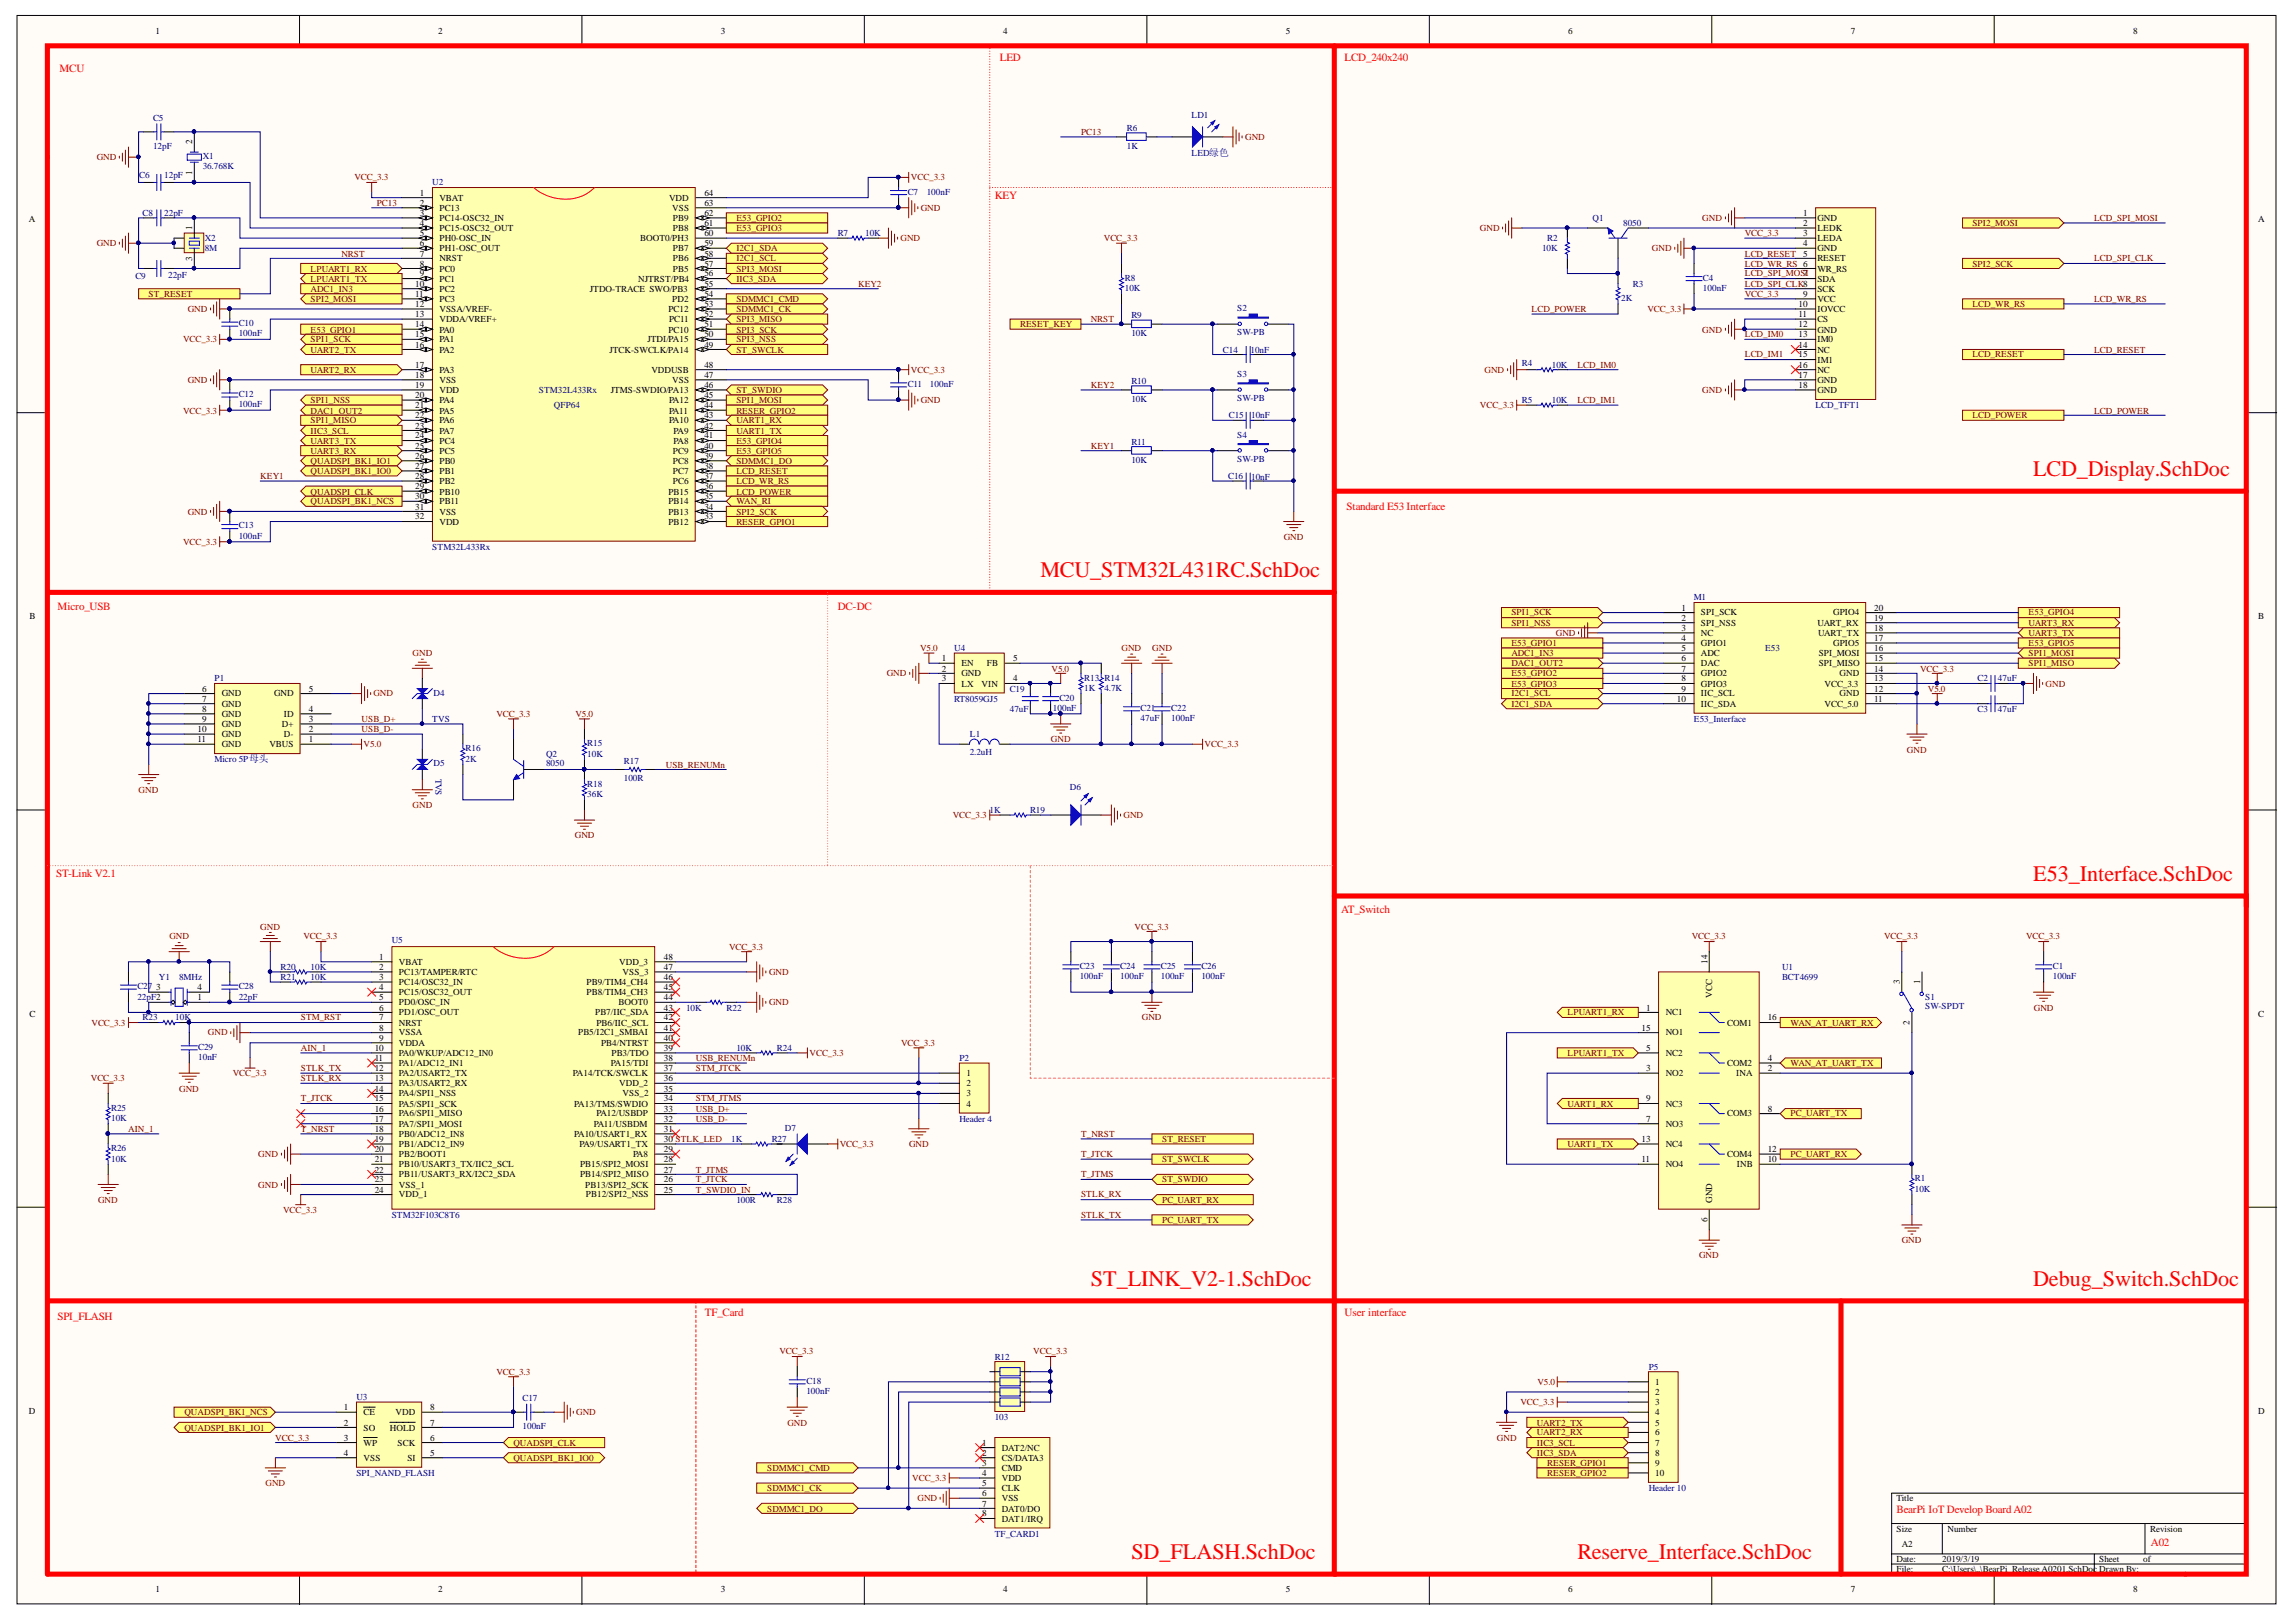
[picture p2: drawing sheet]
<svg xmlns="http://www.w3.org/2000/svg" width="297mm" height="210mm" viewBox="0 0 297 210" stroke-linecap="round" stroke-linejoin="round" font-family="sans-serif">
<defs><g id="words">
<g font-size="2.9" fill="#f00">
<text x="263" y="61.6">LCD_Display.SchDoc</text>
<text x="134.6" y="74.7">MCU_STM32L431RC.SchDoc</text>
<text x="263" y="114">E53_Interface.SchDoc</text>
<text x="141.1" y="166.4">ST_LINK_V2-1.SchDoc</text>
<text x="263" y="166.4">Debug_Switch.SchDoc</text>
<text x="146.4" y="201.8">SD_FLASH.SchDoc</text>
<text x="204.1" y="201.8">Reserve_Interface.SchDoc</text>
</g>
<g font-size="1.4" fill="#f00">
<text x="7.7" y="9.3">MCU</text>
<text x="129.4" y="7.9">LED</text>
<text x="174" y="7.9">LCD_240x240</text>
<text x="128.7" y="25.8">KEY</text>
<text x="174.2" y="66">Standard E53 Interface</text>
<text x="7.4" y="79">Micro_USB</text>
<text x="108.4" y="79">DC-DC</text>
<text x="7.3" y="113.5">ST-Link V2.1</text>
<text x="173.5" y="118.1">AT_Switch</text>
<text x="7.4" y="170.8">SPI_FLASH</text>
<text x="91.2" y="170.4">TF_Card</text>
<text x="174" y="170.3">User interface</text>
<text x="245.4" y="195.8">BearPi IoT Develop BoardA02</text>
<text x="278.3" y="200">A02</text>
</g>
<g font-size="1.2">
<text x="20.1" y="4.4">1</text>
<text x="56.7" y="4.4">2</text>
<text x="93.2" y="4.4">3</text>
<text x="129.8" y="4.4">4</text>
<text x="166.3" y="4.4">5</text>
<text x="202.9" y="4.4">6</text>
<text x="239.4" y="4.4">7</text>
<text x="276" y="4.4">8</text>
<text x="24.9" y="22.7" transform="rotate(-90 24.9 22.7)">1</text>
<text x="24.9" y="18.6" transform="rotate(-90 24.9 18.6)">2</text>
<text x="3.7" y="28.7">A</text>
<text x="24.9" y="29.8" transform="rotate(-90 24.9 29.8)">1</text>
<text x="54.3" y="25.4">1</text>
<text x="54.3" y="26.6">2</text>
<text x="54.3" y="28">3</text>
<text x="54.3" y="29.2">4</text>
<text x="56.9" y="26">VBAT</text>
<text x="56.9" y="27.3">PC13</text>
<text x="56.9" y="28.6">PC14-OSC32_IN</text>
<text x="56.9" y="29.9">PC15-OSC32_OUT</text>
<text x="86.6" y="26">VDD</text>
<text x="87" y="27.3">VSS</text>
<text x="87.1" y="29.9">PB8</text>
<text x="87.1" y="28.6">PB9</text>
<text x="91.1" y="29.2">61</text>
<text x="91.1" y="28">62</text>
<text x="91.1" y="26.6">63</text>
<text x="91.1" y="25.4">64</text>
<text x="233.3" y="28">1</text>
<text x="233.3" y="29.2">2</text>
<text x="235.1" y="28.6">GND</text>
<text x="235.1" y="29.9">LEDK</text>
<text x="292.1" y="28.7">A</text>
<text x="24.9" y="33.7" transform="rotate(-90 24.9 33.7)">3</text>
<text x="54.3" y="30.6">5</text>
<text x="54.3" y="31.9">6</text>
<text x="54.3" y="33.2">7</text>
<text x="54.3" y="34.5">8</text>
<text x="54.3" y="35.8">9</text>
<text x="56.9" y="31.2">PH0-OSC_IN</text>
<text x="56.9" y="32.5">PH1-OSC_OUT</text>
<text x="56.9" y="33.8">NRST</text>
<text x="56.9" y="35.2">PC0</text>
<text x="82.8" y="31.2">BOOT0/PH3</text>
<text x="87.1" y="35.2">PB5</text>
<text x="87.1" y="33.8">PB6</text>
<text x="87.1" y="32.5">PB7</text>
<text x="91.1" y="35.8">56</text>
<text x="91.1" y="34.5">57</text>
<text x="91.1" y="33.2">58</text>
<text x="91.1" y="31.9">59</text>
<text x="91.1" y="30.6">60</text>
<text x="233.3" y="30.6">3</text>
<text x="233.3" y="31.9">4</text>
<text x="233.3" y="33.2">5</text>
<text x="235.1" y="31.2">LEDA</text>
<text x="235.1" y="32.5">GND</text>
<text x="235.1" y="33.8">RESET</text>
<text x="235.1" y="35.2">WR_RS</text>
<text x="53.7" y="37.1">10</text>
<text x="53.7" y="38.4">11</text>
<text x="53.7" y="39.7">12</text>
<text x="53.7" y="41">13</text>
<text x="56.9" y="36.4">PC1</text>
<text x="56.9" y="37.8">PC2</text>
<text x="56.9" y="39.1">PC3</text>
<text x="56.9" y="40.4">VSSA/VREF-</text>
<text x="56.9" y="41.7">VDDA/VREF+</text>
<text x="76.3" y="37.8">JTDO-TRACE SWO/PB3</text>
<text x="82.6" y="36.4">NJTRST/PB4</text>
<text x="86.5" y="40.4">PC12</text>
<text x="86.6" y="41.7">PC11</text>
<text x="87" y="39.1">PD2</text>
<text x="91.1" y="41">52</text>
<text x="91.1" y="39.7">53</text>
<text x="91.1" y="38.4">54</text>
<text x="91.1" y="37.1">55</text>
<text x="232.7" y="39.7">10</text>
<text x="232.7" y="41">11</text>
<text x="233.3" y="38.4">9</text>
<text x="235.1" y="36.4">SDA</text>
<text x="235.1" y="37.8">SCK</text>
<text x="235.1" y="39.1">VCC</text>
<text x="235.1" y="40.4">IOVCC</text>
<text x="235.1" y="41.7">CS</text>
<text x="53.7" y="42.4">14</text>
<text x="53.7" y="43.6">15</text>
<text x="53.7" y="45">16</text>
<text x="53.7" y="47.6">17</text>
<text x="56.9" y="43">PA0</text>
<text x="56.9" y="44.3">PA1</text>
<text x="56.9" y="45.7">PA2</text>
<text x="78.9" y="45.7">JTCK-SWCLK/PA14</text>
<text x="83.8" y="44.3">JTDI/PA15</text>
<text x="86.5" y="43">PC10</text>
<text x="91.1" y="47.6">48</text>
<text x="91.1" y="45">49</text>
<text x="91.1" y="43.6">50</text>
<text x="91.1" y="42.4">51</text>
<text x="232.7" y="42.4">12</text>
<text x="232.7" y="43.6">13</text>
<text x="232.7" y="45">14</text>
<text x="232.7" y="46.2">15</text>
<text x="232.7" y="47.6">16</text>
<text x="235.1" y="43">GND</text>
<text x="235.1" y="44.3">IM0</text>
<text x="235.1" y="45.7">NC</text>
<text x="235.1" y="46.9">IM1</text>
<text x="53.7" y="48.9">18</text>
<text x="53.7" y="50.2">19</text>
<text x="53.7" y="51.5">20</text>
<text x="53.7" y="52.8">21</text>
<text x="56.9" y="48.3">PA3</text>
<text x="56.9" y="49.5">VSS</text>
<text x="56.9" y="50.9">VDD</text>
<text x="56.9" y="52.2">PA4</text>
<text x="56.9" y="53.5">PA5</text>
<text x="79" y="50.9">JTMS-SWDIO/PA13</text>
<text x="84.3" y="48.3">VDDUSB</text>
<text x="86.6" y="53.5">PA11</text>
<text x="86.6" y="52.2">PA12</text>
<text x="87" y="49.5">VSS</text>
<text x="91.1" y="52.8">44</text>
<text x="91.1" y="51.5">45</text>
<text x="91.1" y="50.2">46</text>
<text x="91.1" y="48.9">47</text>
<text x="232.7" y="48.9">17</text>
<text x="232.7" y="50.2">18</text>
<text x="235.1" y="48.3">NC</text>
<text x="235.1" y="49.5">GND</text>
<text x="235.1" y="50.9">GND</text>
<text x="53.7" y="54.1">22</text>
<text x="53.7" y="55.5">23</text>
<text x="53.7" y="56.7">24</text>
<text x="53.7" y="58.1">25</text>
<text x="53.7" y="59.3">26</text>
<text x="56.9" y="54.8">PA6</text>
<text x="56.9" y="56.1">PA7</text>
<text x="56.9" y="57.4">PC4</text>
<text x="56.9" y="58.8">PC5</text>
<text x="86.6" y="54.8">PA10</text>
<text x="87.1" y="58.8">PC9</text>
<text x="87.1" y="57.4">PA8</text>
<text x="87.1" y="56.1">PA9</text>
<text x="91.1" y="59.3">39</text>
<text x="91.1" y="58.1">40</text>
<text x="91.1" y="56.7">41</text>
<text x="91.1" y="55.5">42</text>
<text x="91.1" y="54.1">43</text>
<text x="53.7" y="60.7">27</text>
<text x="53.7" y="62">28</text>
<text x="53.7" y="63.3">29</text>
<text x="53.7" y="64.6">30</text>
<text x="53.7" y="65.9">31</text>
<text x="56.9" y="60">PB0</text>
<text x="56.9" y="61.4">PB1</text>
<text x="56.9" y="62.6">PB2</text>
<text x="56.9" y="64">PB10</text>
<text x="56.9" y="65.3">PB11</text>
<text x="86.5" y="65.3">PB14</text>
<text x="86.5" y="64">PB15</text>
<text x="87.1" y="62.6">PC6</text>
<text x="87.1" y="61.4">PC7</text>
<text x="87.1" y="60">PC8</text>
<text x="91.1" y="65.9">34</text>
<text x="91.1" y="64.6">35</text>
<text x="91.1" y="63.3">36</text>
<text x="91.1" y="62">37</text>
<text x="91.1" y="60.7">38</text>
<text x="53.7" y="67.2">32</text>
<text x="56.9" y="66.6">VSS</text>
<text x="56.9" y="67.9">VDD</text>
<text x="86.5" y="67.9">PB12</text>
<text x="86.5" y="66.6">PB13</text>
<text x="91.1" y="67.2">33</text>
<text x="3.8" y="80.1">B</text>
<text x="217.5" y="79">1</text>
<text x="217.5" y="80.3">2</text>
<text x="217.5" y="81.7">3</text>
<text x="217.5" y="82.9">4</text>
<text x="220.1" y="79.6">SPI_SCK</text>
<text x="220.1" y="81">SPI_NSS</text>
<text x="220.1" y="82.3">NC</text>
<text x="220.1" y="83.6">GPIO1</text>
<text x="235.1" y="81">UART_RX</text>
<text x="235.2" y="82.3">UART_TX</text>
<text x="237.2" y="79.6">GPIO4</text>
<text x="237.2" y="83.6">GPIO5</text>
<text x="242.5" y="79">20</text>
<text x="242.5" y="80.3">19</text>
<text x="242.5" y="81.7">18</text>
<text x="242.5" y="82.9">17</text>
<text x="292.1" y="80.1">B</text>
<text x="26.1" y="89.5">6</text>
<text x="39.9" y="89.5">5</text>
<text x="121.8" y="85.6">1</text>
<text x="121.8" y="86.9">2</text>
<text x="121.8" y="88.2">3</text>
<text x="124.4" y="86.2">EN</text>
<text x="124.4" y="87.5">GND</text>
<text x="124.4" y="88.9">LX</text>
<text x="127" y="88.9">VIN</text>
<text x="127.7" y="86.2">FB</text>
<text x="131.1" y="88.2">4</text>
<text x="131.1" y="85.6">5</text>
<text x="217.5" y="84.3">5</text>
<text x="217.5" y="85.6">6</text>
<text x="217.5" y="86.9">7</text>
<text x="217.5" y="88.2">8</text>
<text x="217.5" y="89.5">9</text>
<text x="220.1" y="84.9">ADC</text>
<text x="220.1" y="86.2">DAC</text>
<text x="220.1" y="87.5">GPIO2</text>
<text x="220.1" y="88.9">GPIO3</text>
<text x="235.3" y="84.9">SPI_MOSI</text>
<text x="235.3" y="86.2">SPI_MISO</text>
<text x="236.1" y="88.9">VCC_3.3</text>
<text x="238" y="87.5">GND</text>
<text x="242.5" y="84.3">16</text>
<text x="242.5" y="85.6">15</text>
<text x="242.5" y="86.9">14</text>
<text x="242.5" y="88.2">13</text>
<text x="242.5" y="89.5">12</text>
<text x="25.6" y="94.8">10</text>
<text x="26.1" y="90.8">7</text>
<text x="26.1" y="92.2">8</text>
<text x="26.1" y="93.4">9</text>
<text x="28.7" y="90.1">GND</text>
<text x="28.7" y="91.5">GND</text>
<text x="28.7" y="92.7">GND</text>
<text x="28.7" y="94.1">GND</text>
<text x="28.7" y="95.4">GND</text>
<text x="35.5" y="90.1">GND</text>
<text x="36.5" y="94.1">D+</text>
<text x="36.7" y="95.4">D-</text>
<text x="36.7" y="92.7">ID</text>
<text x="39.9" y="94.8">2</text>
<text x="39.9" y="93.4">3</text>
<text x="39.9" y="92.2">4</text>
<text x="216.9" y="90.8">10</text>
<text x="220.1" y="90.1">IIC_SCL</text>
<text x="220.1" y="91.5">IIC_SDA</text>
<text x="236.1" y="91.5">VCC_5.0</text>
<text x="238" y="90.1">GND</text>
<text x="242.5" y="90.8">11</text>
<text x="25.6" y="96">11</text>
<text x="28.7" y="96.7">GND</text>
<text x="34.9" y="96.7">VBUS</text>
<text x="39.9" y="96">1</text>
<text x="49.1" y="124.2">1</text>
<text x="49.1" y="125.5">2</text>
<text x="51.6" y="124.9">VBAT</text>
<text x="80.1" y="124.9">VDD_3</text>
<text x="85.9" y="125.5">47</text>
<text x="85.9" y="124.2">48</text>
<text x="220.9" y="124.7" transform="rotate(-90 220.9 124.7)">14</text>
<text x="3.8" y="131.5">C</text>
<text x="20.2" y="128.2">3</text>
<text x="25.6" y="128.2">4</text>
<text x="25.6" y="129.4">1</text>
<text x="49.1" y="126.8">3</text>
<text x="49.1" y="128.2">4</text>
<text x="49.1" y="129.4">5</text>
<text x="49.1" y="130.8">6</text>
<text x="51.6" y="126.1">PC13/TAMPER/RTC</text>
<text x="51.6" y="127.5">PC14/OSC32_IN</text>
<text x="51.6" y="128.8">PC15/OSC32_OUT</text>
<text x="51.6" y="130.1">PD0/OSC_IN</text>
<text x="51.6" y="131.4">PD1/OSC_OUT</text>
<text x="75.9" y="128.8">PB8/TIM4_CH3</text>
<text x="75.9" y="127.5">PB9/TIM4_CH4</text>
<text x="77" y="131.4">PB7/IIC_SDA</text>
<text x="80" y="130.1">BOOT0</text>
<text x="80.5" y="126.1">VSS_3</text>
<text x="85.9" y="130.8">43</text>
<text x="85.9" y="129.4">44</text>
<text x="85.9" y="128.2">45</text>
<text x="85.9" y="126.8">46</text>
<text x="213" y="130.8">1</text>
<text x="215.5" y="131.4">NC1</text>
<text x="221.5" y="129.1" transform="rotate(-90 221.5 129.1)">VCC</text>
<text x="245.8" y="127.3" transform="rotate(-90 245.8 127.3)">3</text>
<text x="248.4" y="127.3" transform="rotate(-90 248.4 127.3)">1</text>
<text x="292.1" y="131.5">C</text>
<text x="48.5" y="136">10</text>
<text x="48.5" y="137.3">11</text>
<text x="49.1" y="132.1">7</text>
<text x="49.1" y="133.4">8</text>
<text x="49.1" y="134.7">9</text>
<text x="51.6" y="132.7">NRST</text>
<text x="51.6" y="134">VSSA</text>
<text x="51.6" y="135.4">VDDA</text>
<text x="51.6" y="136.6">PA0/WKUP/ADC12_IN0</text>
<text x="51.6" y="138">PA1/ADC12_IN1</text>
<text x="74.8" y="134">PB5/I2C1_SMBAI</text>
<text x="77.2" y="132.7">PB6/IIC_SCL</text>
<text x="77.8" y="135.4">PB4/NTRST</text>
<text x="79" y="138">PA15/TDI</text>
<text x="79.1" y="136.6">PB3/TDO</text>
<text x="85.9" y="137.3">38</text>
<text x="85.9" y="136">39</text>
<text x="85.9" y="134.7">40</text>
<text x="85.9" y="133.4">41</text>
<text x="85.9" y="132.1">42</text>
<text x="212.4" y="133.4">15</text>
<text x="213" y="136">5</text>
<text x="215.5" y="136.6">NC2</text>
<text x="215.5" y="134">NO1</text>
<text x="223.4" y="138">COM2</text>
<text x="223.4" y="132.7">COM1</text>
<text x="228.7" y="137.3">4</text>
<text x="228.7" y="132.1">16</text>
<text x="247.1" y="132.6" transform="rotate(-90 247.1 132.6)">2</text>
<text x="48.5" y="138.7">12</text>
<text x="48.5" y="139.9">13</text>
<text x="48.5" y="141.3">14</text>
<text x="48.5" y="142.5">15</text>
<text x="48.5" y="143.9">16</text>
<text x="51.6" y="139.2">PA2/USART2_TX</text>
<text x="51.6" y="140.6">PA3/USART2_RX</text>
<text x="51.6" y="141.9">PA4/SPI1_NSS</text>
<text x="51.6" y="143.2">PA5/SPI1_SCK</text>
<text x="74.1" y="139.2">PA14/TCK/SWCLK</text>
<text x="74.3" y="143.2">PA13/TMS/SWDIO</text>
<text x="80.1" y="140.6">VDD_2</text>
<text x="80.5" y="141.9">VSS_2</text>
<text x="85.9" y="143.9">33</text>
<text x="85.9" y="142.5">34</text>
<text x="85.9" y="141.3">35</text>
<text x="85.9" y="139.9">36</text>
<text x="85.9" y="138.7">37</text>
<text x="125" y="139.2">1</text>
<text x="125" y="140.6">2</text>
<text x="125" y="141.9">3</text>
<text x="125" y="143.2">4</text>
<text x="213" y="138.7">3</text>
<text x="213" y="142.5">9</text>
<text x="215.5" y="139.2">NO2</text>
<text x="215.5" y="143.2">NC3</text>
<text x="224.6" y="139.2">INA</text>
<text x="228.7" y="138.7">2</text>
<text x="228.7" y="143.9">8</text>
<text x="48.5" y="145.2">17</text>
<text x="48.5" y="146.5">18</text>
<text x="48.5" y="147.8">19</text>
<text x="48.5" y="149.1">20</text>
<text x="51.6" y="144.5">PA6/SPI1_MISO</text>
<text x="51.6" y="145.8">PA7/SPI1_MOSI</text>
<text x="51.6" y="147.1">PB0/ADC12_IN8</text>
<text x="51.6" y="148.5">PB1/ADC12_IN9</text>
<text x="51.6" y="149.7">PB2/BOOT1</text>
<text x="74.3" y="147.1">PA10/USART1_RX</text>
<text x="75" y="148.5">PA9/USART1_TX</text>
<text x="76.8" y="145.8">PA11/USBDM</text>
<text x="77.2" y="144.5">PA12/USBDP</text>
<text x="81.9" y="149.7">PA8</text>
<text x="85.9" y="149.1">29</text>
<text x="85.9" y="147.8">30 STLK_LED</text>
<text x="85.9" y="146.5">31</text>
<text x="85.9" y="145.2">32</text>
<text x="212.4" y="147.8">13</text>
<text x="213" y="145.2">7</text>
<text x="215.5" y="145.8">NO3</text>
<text x="215.5" y="148.5">NC4</text>
<text x="223.4" y="144.5">COM3</text>
<text x="223.4" y="149.7">COM4</text>
<text x="228.7" y="149.1">12</text>
<text x="48.5" y="150.4">21</text>
<text x="48.5" y="151.8">22</text>
<text x="48.5" y="153">23</text>
<text x="48.5" y="154.4">24</text>
<text x="51.6" y="151.1">PB10/USART3_TX/IIC2_SCL</text>
<text x="51.6" y="152.3">PB11/USART3_RX/I2C2_SDA</text>
<text x="51.6" y="153.7">VSS_1</text>
<text x="51.6" y="155">VDD_1</text>
<text x="75" y="152.3">PB14/SPI2_MISO</text>
<text x="75" y="151.1">PB15/SPI2_MOSI</text>
<text x="75.7" y="153.7">PB13/SPI2_SCK</text>
<text x="75.8" y="155">PB12/SPI2_NSS</text>
<text x="85.9" y="154.4">25</text>
<text x="85.9" y="153">26</text>
<text x="85.9" y="151.8">27</text>
<text x="85.9" y="150.4">28</text>
<text x="212.4" y="150.4">11</text>
<text x="215.5" y="151.1">NO4</text>
<text x="221.5" y="155.6" transform="rotate(-90 221.5 155.6)">GND</text>
<text x="224.7" y="151.1">INB</text>
<text x="228.7" y="150.4">10</text>
<text x="220.9" y="158.2" transform="rotate(-90 220.9 158.2)">6</text>
<text x="214.1" y="179.2">1</text>
<text x="3.7" y="183">D</text>
<text x="44.5" y="182.5">1</text>
<text x="44.5" y="184.5">2</text>
<text x="47" y="183.1">CE</text>
<text x="47" y="185.2">SO</text>
<text x="50.4" y="185.2">HOLD</text>
<text x="51.2" y="183.1">VDD</text>
<text x="55.7" y="184.5">7</text>
<text x="55.7" y="182.5">8</text>
<text x="214.1" y="180.5">2</text>
<text x="214.1" y="181.9">3</text>
<text x="214.1" y="183.1">4</text>
<text x="214.1" y="184.5">5</text>
<text x="214.1" y="185.7">6</text>
<text x="292.1" y="183">D</text>
<text x="44.5" y="186.4">3</text>
<text x="44.5" y="188.4">4</text>
<text x="47" y="187.1">WP</text>
<text x="47" y="189">VSS</text>
<text x="51.4" y="187.1">SCK</text>
<text x="52.7" y="189">SI</text>
<text x="55.7" y="188.4">5</text>
<text x="55.7" y="186.4">6</text>
<text x="127.1" y="188.4">2</text>
<text x="127.1" y="189.7">3</text>
<text x="127.1" y="191">4</text>
<text x="127.1" y="187.1">1</text>
<text x="129.6" y="189">CS/DATA3</text>
<text x="129.6" y="190.4">CMD</text>
<text x="129.6" y="191.7">VDD</text>
<text x="129.6" y="187.8">DAT2/NC</text>
<text x="214.1" y="187.1">7</text>
<text x="214.1" y="188.4">8</text>
<text x="214.1" y="189.7">9</text>
<text x="214.1" y="191">10</text>
<text x="127.1" y="192.3">5</text>
<text x="127.1" y="193.6">6</text>
<text x="127.1" y="195">7</text>
<text x="127.1" y="196.2">8</text>
<text x="129.6" y="193">CLK</text>
<text x="129.6" y="194.3">VSS</text>
<text x="129.6" y="195.6">DAT0/DO</text>
<text x="129.6" y="196.9">DAT1/IRQ</text>
<text x="245.4" y="194.3">Title</text>
<text x="245.4" y="198.3">Size</text>
<text x="245.4" y="202.1">Date:</text>
<text x="245.4" y="203.4">File:</text>
<text x="246" y="200.2">A2</text>
<text x="251.3" y="202.1">2019/3/19</text>
<text x="251.3" y="203.4">C:\Users\..\BearPi_Release A0201.SchDoc Drawn By:</text>
<text x="252" y="198.3">Number</text>
<text x="271.6" y="202.1">Sheet</text>
<text x="277.2" y="202.1">of</text>
<text x="278.2" y="198.3">Revision</text>
<text x="20.1" y="206">1</text>
<text x="56.7" y="206">2</text>
<text x="93.2" y="206">3</text>
<text x="129.8" y="206">4</text>
<text x="166.3" y="206">5</text>
<text x="202.9" y="206">6</text>
<text x="239.4" y="206">7</text>
<text x="276" y="206">8</text>
</g>
<g font-size="1.2" fill="#000080">
<text x="19.8" y="15.6">C5</text>
<text x="145.8" y="16.9">R6</text>
<text x="154.2" y="15.2">LD1</text>
<text x="18" y="23.1">C6</text>
<text x="19.8" y="19.3">12pF</text>
<text x="21.2" y="23.1">12pF</text>
<text x="26.2" y="20.6">X1</text>
<text x="26.2" y="21.9">36.768K</text>
<text x="55.9" y="23.9">U2</text>
<text x="145.8" y="19.3">1K</text>
<text x="154.2" y="20.2">LED绿色</text>
<text x="18.4" y="28">C8</text>
<text x="21.2" y="28">22pF</text>
<text x="117.4" y="25.2">C7</text>
<text x="119.9" y="25.2">100nF</text>
<text x="206" y="28.6">Q1</text>
<text x="210" y="29.2">8050</text>
<text x="21.7" y="35.9">22pF</text>
<text x="26.5" y="31.2">X2</text>
<text x="26.5" y="32.5">8M</text>
<text x="108.4" y="30.6">R7</text>
<text x="111.9" y="30.6">10K</text>
<text x="199.5" y="32.5">10K</text>
<text x="200.2" y="31.2">R2</text>
<text x="17.5" y="36.1">C9</text>
<text x="145.5" y="36.4">R8</text>
<text x="145.5" y="37.6">10K</text>
<text x="146.4" y="41.2">R9</text>
<text x="160.1" y="40.2">S2</text>
<text x="209.7" y="39">2K</text>
<text x="211.3" y="37.1">R3</text>
<text x="220.3" y="36.4">C4</text>
<text x="220.3" y="37.6">100nF</text>
<text x="30.9" y="42.2">C10</text>
<text x="30.9" y="43.5">100nF</text>
<text x="146.4" y="43.5">10K</text>
<text x="158.2" y="45.7">C14</text>
<text x="160.1" y="43.4">SW-PB</text>
<text x="161.8" y="45.7">10nF</text>
<text x="196.9" y="47.4">R4</text>
<text x="200.8" y="47.6">10K</text>
<text x="30.9" y="51.4">C12</text>
<text x="30.9" y="52.7">100nF</text>
<text x="69.7" y="50.9">STM32L433Rx</text>
<text x="71.7" y="52.8">QFP64</text>
<text x="117.4" y="50">C11</text>
<text x="120.3" y="50">100nF</text>
<text x="146.4" y="49.7">R10</text>
<text x="146.4" y="52.1">10K</text>
<text x="160.1" y="48.8">S3</text>
<text x="160.1" y="51.9">SW-PB</text>
<text x="196.9" y="52.2">R5</text>
<text x="200.8" y="52.2">10K</text>
<text x="234.9" y="52.8">LCD_TFT1</text>
<text x="146.4" y="57.6">R11</text>
<text x="146.4" y="59.9">10K</text>
<text x="159" y="54.1">C15</text>
<text x="160.1" y="56.6">S4</text>
<text x="160.1" y="59.8">SW-PB</text>
<text x="161.9" y="54.1">10nF</text>
<text x="158.9" y="62">C16</text>
<text x="161.9" y="62.1">10nF</text>
<text x="30.9" y="68.4">C13</text>
<text x="30.9" y="69.7">100nF</text>
<text x="55.9" y="71.2">STM32L433Rx</text>
<text x="219.1" y="77.7">M1</text>
<text x="27.8" y="88.2">P1</text>
<text x="123.4" y="84.3">U4</text>
<text x="130.6" y="89.5">C19</text>
<text x="140.3" y="88.1">R13 R14</text>
<text x="140.3" y="89.4">1K</text>
<text x="142.9" y="89.4">4.7K</text>
<text x="228.4" y="84.3">E53</text>
<text x="255.9" y="88.1">C2</text>
<text x="258.5" y="88.2">47uF</text>
<text x="55.9" y="93.4">TVS</text>
<text x="56.1" y="90">D4</text>
<text x="123.4" y="90.8">RT8059GJ5</text>
<text x="125.5" y="95.4">L1</text>
<text x="130.6" y="92.2">47uF</text>
<text x="136.2" y="92">100nF</text>
<text x="137.1" y="90.7">C20</text>
<text x="147.6" y="92">C21</text>
<text x="147.6" y="93.3">47uF</text>
<text x="151.5" y="92">C22</text>
<text x="151.5" y="93.3">100nF</text>
<text x="219.1" y="93.4">E53_Interface</text>
<text x="255.9" y="92.2">C3</text>
<text x="258.5" y="92.2">47uF</text>
<text x="27.8" y="98.7">Micro 5P母头</text>
<text x="56.1" y="99.2">D5</text>
<text x="56.3" y="100.8" transform="rotate(90 56.3 100.8)">TVS</text>
<text x="60.2" y="97.2">R16</text>
<text x="60.2" y="98.6">2K</text>
<text x="70.6" y="97.9">Q2</text>
<text x="70.6" y="99.2">8050</text>
<text x="76" y="96.5">R15</text>
<text x="76" y="97.9">10K</text>
<text x="76" y="101.8">R18</text>
<text x="80.7" y="98.9">R17</text>
<text x="80.7" y="101">100R</text>
<text x="125.5" y="97.7">2.2uH</text>
<text x="76" y="103.1">36K</text>
<text x="128" y="105.3">1K</text>
<text x="133.3" y="105.3">R19</text>
<text x="138.4" y="102.3">D6</text>
<text x="36.3" y="125.5">R20</text>
<text x="40.2" y="125.5">10K</text>
<text x="50.7" y="122.1">U5</text>
<text x="139.7" y="125.4">C23</text>
<text x="144.9" y="125.4">C24</text>
<text x="150.2" y="125.4">C25</text>
<text x="155.4" y="125.4">C26</text>
<text x="230.6" y="125.5">U1</text>
<text x="265.6" y="125.4">C1</text>
<text x="17.8" y="128">C27</text>
<text x="17.8" y="129.4">22pF2</text>
<text x="20.6" y="126.8">Y1</text>
<text x="23.2" y="126.8">8MHz</text>
<text x="30.9" y="128">C28</text>
<text x="30.9" y="129.4">22pF</text>
<text x="36.3" y="126.8">R21</text>
<text x="40.2" y="126.8">10K</text>
<text x="88.8" y="130.8">10K</text>
<text x="94" y="130.8">R22</text>
<text x="139.7" y="126.7">100nF</text>
<text x="144.9" y="126.7">100nF</text>
<text x="150.2" y="126.7">100nF</text>
<text x="155.4" y="126.7">100nF</text>
<text x="230.6" y="126.8">BCT4699</text>
<text x="249.1" y="129.4">S1</text>
<text x="249.1" y="130.6">SW-SPDT</text>
<text x="265.6" y="126.7">100nF</text>
<text x="18.4" y="132.1">R23</text>
<text x="22.7" y="132.1">10K</text>
<text x="25.6" y="135.9">C29</text>
<text x="25.6" y="137.2">10nF</text>
<text x="95.3" y="136">10K</text>
<text x="100.5" y="136">R24</text>
<text x="124.1" y="137.3">P2</text>
<text x="14.4" y="143.7">R25</text>
<text x="14.4" y="145.1">10K</text>
<text x="14.4" y="149">R26</text>
<text x="94.6" y="147.8">1K</text>
<text x="99.8" y="147.8">R27</text>
<text x="101.5" y="146.3">D7</text>
<text x="124.1" y="145.2">Header 4</text>
<text x="14.4" y="150.3">10K</text>
<text x="95.3" y="155.6">100R</text>
<text x="100.5" y="155.6">R28</text>
<text x="247.7" y="152.9">R1</text>
<text x="247.7" y="154.2">10K</text>
<text x="50.7" y="157.6">STM32F103C8T6</text>
<text x="104.3" y="179.1">C18</text>
<text x="128.7" y="175.9">R12</text>
<text x="213.3" y="177.3">P5</text>
<text x="46.1" y="181.2">U3</text>
<text x="67.6" y="181.3">C17</text>
<text x="67.6" y="185">100nF</text>
<text x="104.3" y="180.4">100nF</text>
<text x="128.7" y="183.8">103</text>
<text x="46.1" y="191">SPI_NAND_FLASH</text>
<text x="213.3" y="193">Header 10</text>
<text x="128.7" y="198.8">TF_CARD1</text>
</g>
<g font-size="1.2" fill="#800000">
<text x="139.9" y="17.5">PC13</text>
<text x="12.5" y="20.7">GND</text>
<text x="45.9" y="23.3">VCC_3.3</text>
<text x="117.9" y="23.3">VCC_3.3</text>
<text x="161.1" y="18.1">GND</text>
<text x="48.7" y="26.6">PC13</text>
<text x="95.3" y="28.6">E53_GPIO2</text>
<text x="95.3" y="29.9">E53_GPIO3</text>
<text x="119.1" y="27.3">GND</text>
<text x="191.5" y="29.9">GND</text>
<text x="220.2" y="28.6">GND</text>
<text x="255.2" y="29.2">SPI2_MOSI</text>
<text x="270.9" y="28.6">LCD_SPI_MOSI</text>
<text x="12.5" y="31.9">GND</text>
<text x="40.2" y="35.2">LPUART1_RX</text>
<text x="44.2" y="33.2">NRST</text>
<text x="95.3" y="32.5">I2C1_SDA</text>
<text x="95.3" y="33.8">I2C1_SCL</text>
<text x="95.3" y="35.2">SPI3_MOSI</text>
<text x="116.5" y="31.2">GND</text>
<text x="142.8" y="31.2">VCC_3.3</text>
<text x="213.7" y="32.5">GND</text>
<text x="225.7" y="30.6">VCC_3.3</text>
<text x="225.7" y="33.2">LCD_RESET</text>
<text x="225.7" y="34.5">LCD_WR_RS 6</text>
<text x="225.7" y="35.8">LCD_SPI_MOS7I</text>
<text x="255.2" y="34.5">SPI2_SCK</text>
<text x="270.9" y="33.8">LCD_SPI_CLK</text>
<text x="19.2" y="38.4">ST_RESET</text>
<text x="24.3" y="40.4">GND</text>
<text x="40.2" y="36.4">LPUART1_TX</text>
<text x="40.2" y="37.8">ADC1_IN3</text>
<text x="40.2" y="39.1">SPI2_MOSI</text>
<text x="95.3" y="36.4">IIC3_SDA</text>
<text x="95.3" y="39.1">SDMMC1_CMD</text>
<text x="95.3" y="40.4">SDMMC1_CK</text>
<text x="95.3" y="41.7">SPI3_MISO</text>
<text x="111" y="37.1">KEY2</text>
<text x="141.1" y="41.7">NRST</text>
<text x="198.1" y="40.4">LCD_POWER</text>
<text x="213.1" y="40.4">VCC_3.3</text>
<text x="225.7" y="37.1">LCD_SPI_CLK8</text>
<text x="225.7" y="38.4">VCC_3.3</text>
<text x="255.2" y="39.7">LCD_WR_RS</text>
<text x="270.9" y="39.1">LCD_WR_RS</text>
<text x="23.7" y="44.3">VCC_3.3</text>
<text x="40.2" y="43">E53_GPIO1</text>
<text x="40.2" y="44.3">SPI1_SCK</text>
<text x="40.2" y="45.7">UART2_TX</text>
<text x="95.3" y="43">SPI3_SCK</text>
<text x="95.3" y="44.3">SPI3_NSS</text>
<text x="95.3" y="45.7">ST_SWCLK</text>
<text x="132" y="42.4">RESET_KEY</text>
<text x="204.1" y="47.6">LCD_IM0</text>
<text x="220.2" y="43">GND</text>
<text x="225.7" y="43.6">LCD_IM0</text>
<text x="225.7" y="46.2">LCD_IM1</text>
<text x="255.2" y="46.2">LCD_RESET</text>
<text x="270.9" y="45.7">LCD_RESET</text>
<text x="23.7" y="53.5">VCC_3.3</text>
<text x="24.3" y="49.5">GND</text>
<text x="40.2" y="48.3">UART2_RX</text>
<text x="40.2" y="52.2">SPI1_NSS</text>
<text x="40.2" y="53.5">DAC1_OUT2</text>
<text x="95.3" y="50.9">ST_SWDIO</text>
<text x="95.3" y="52.2">SPI1_MOSI</text>
<text x="95.3" y="53.5">RESER_GPIO2</text>
<text x="117.9" y="48.3">VCC_3.3</text>
<text x="119.1" y="52.2">GND</text>
<text x="141.1" y="50.2">KEY2</text>
<text x="191.5" y="52.8">VCC_3.3</text>
<text x="192.1" y="48.3">GND</text>
<text x="204.1" y="52.2">LCD_IM1</text>
<text x="220.2" y="50.9">GND</text>
<text x="270.9" y="53.5">LCD_POWER</text>
<text x="40.2" y="54.8">SPI1_MISO</text>
<text x="40.2" y="56.1">IIC3_SCL</text>
<text x="40.2" y="57.4">UART3_TX</text>
<text x="40.2" y="58.8">UART3_RX</text>
<text x="95.3" y="54.8">UART1_RX</text>
<text x="95.3" y="56.1">UART1_TX</text>
<text x="95.3" y="57.4">E53_GPIO4</text>
<text x="95.3" y="58.8">E53_GPIO5</text>
<text x="141.1" y="58.1">KEY1</text>
<text x="255.2" y="54.1">LCD_POWER</text>
<text x="33.7" y="62">KEY1</text>
<text x="40.2" y="60">QUADSPI_BK1_IO1</text>
<text x="40.2" y="61.4">QUADSPI_BK1_IO0</text>
<text x="40.2" y="64">QUADSPI_CLK</text>
<text x="40.2" y="65.3">QUADSPI_BK1_NCS</text>
<text x="95.3" y="60">SDMMC1_DO</text>
<text x="95.3" y="61.4">LCD_RESET</text>
<text x="95.3" y="62.6">LCD_WR_RS</text>
<text x="95.3" y="64">LCD_POWER</text>
<text x="95.3" y="65.3">WAN_RI</text>
<text x="23.7" y="70.5">VCC_3.3</text>
<text x="24.3" y="66.6">GND</text>
<text x="95.3" y="66.6">SPI2_SCK</text>
<text x="95.3" y="67.9">RESER_GPIO1</text>
<text x="166.1" y="69.8">GND</text>
<text x="195.5" y="79.6">SPI1_SCK</text>
<text x="195.5" y="81">SPI1_NSS</text>
<text x="195.5" y="83.6">E53_GPIO1</text>
<text x="201.3" y="82.3">GND</text>
<text x="262.4" y="79.6">E53_GPIO4</text>
<text x="262.4" y="81">UART3_RX</text>
<text x="262.4" y="82.3">UART3_TX</text>
<text x="262.4" y="83.6">E53_GPIO5</text>
<text x="53.4" y="84.9">GND</text>
<text x="114.7" y="87.5">GND</text>
<text x="119" y="84.3">V5.0</text>
<text x="136" y="86.9">V5.0</text>
<text x="145.1" y="84.3">GND</text>
<text x="149.1" y="84.3">GND</text>
<text x="195.5" y="84.9">ADC1_IN3</text>
<text x="195.5" y="86.2">DAC1_OUT2</text>
<text x="195.5" y="87.5">E53_GPIO2</text>
<text x="195.5" y="88.9">E53_GPIO3</text>
<text x="248.4" y="86.9">VCC_3.3</text>
<text x="249.4" y="89.5">V5.0</text>
<text x="262.4" y="84.9">SPI1_MOSI</text>
<text x="262.4" y="86.2">SPI1_MISO</text>
<text x="264.6" y="88.9">GND</text>
<text x="46.8" y="93.4">USB_D+</text>
<text x="46.8" y="94.8">USB_D-</text>
<text x="48.3" y="90.1">GND</text>
<text x="64.2" y="92.7">VCC_3.3</text>
<text x="74.5" y="92.7">V5.0</text>
<text x="195.5" y="90.1">I2C1_SCL</text>
<text x="195.5" y="91.5">I2C1_SDA</text>
<text x="47" y="96.7">V5.0</text>
<text x="86.1" y="99.3">USB_RENUMn</text>
<text x="136" y="96">GND</text>
<text x="155.8" y="96.7">VCC_3.3</text>
<text x="246.7" y="97.4">GND</text>
<text x="17.9" y="102.6">GND</text>
<text x="53.4" y="104.6">GND</text>
<text x="123.3" y="105.8">VCC_3.3</text>
<text x="145.4" y="105.8">GND</text>
<text x="74.4" y="108.5">GND</text>
<text x="21.9" y="121.6">GND</text>
<text x="33.7" y="120.3">GND</text>
<text x="39.3" y="121.6">VCC_3.3</text>
<text x="94.3" y="122.9">VCC_3.3</text>
<text x="146.8" y="120.3">VCC_3.3</text>
<text x="218.9" y="121.6">VCC_3.3</text>
<text x="243.8" y="121.6">VCC_3.3</text>
<text x="262.1" y="121.6">VCC_3.3</text>
<text x="99.5" y="126.1">GND</text>
<text x="99.5" y="130.1">GND</text>
<text x="202.8" y="131.4">LPUART1_RX</text>
<text x="263.1" y="130.8">GND</text>
<text x="11.8" y="132.7">VCC_3.3</text>
<text x="26.9" y="134">GND</text>
<text x="38.9" y="132.1">STM_RST</text>
<text x="38.9" y="136">AIN_1</text>
<text x="90" y="137.3">USB_RENUMn</text>
<text x="104.7" y="136.6">VCC_3.3</text>
<text x="116.6" y="135.4">VCC_3.3</text>
<text x="147.7" y="132.1">GND</text>
<text x="202.8" y="136.6">LPUART1_TX</text>
<text x="231.7" y="132.7">WAN_AT_UART_RX</text>
<text x="231.7" y="138">WAN_AT_UART_TX</text>
<text x="11.8" y="139.9">VCC_3.3</text>
<text x="23.2" y="141.3">GND</text>
<text x="30.1" y="139.2">VCC_3.3</text>
<text x="38.9" y="138.7">STLK_TX</text>
<text x="38.9" y="139.9">STLK_RX</text>
<text x="38.9" y="142.5">T_JTCK</text>
<text x="90" y="138.7">STM_JTCK</text>
<text x="90" y="142.5">STM_JTMS</text>
<text x="90" y="143.9">USB_D+</text>
<text x="202.8" y="143.2">UART1_RX</text>
<text x="16.6" y="146.5">AIN_1</text>
<text x="33.4" y="149.7">GND</text>
<text x="38.9" y="146.5">T_NRST</text>
<text x="90" y="145.2">USB_D-</text>
<text x="108.6" y="148.5">VCC_3.3</text>
<text x="117.6" y="148.5">GND</text>
<text x="139.9" y="147.1">T_NRST</text>
<text x="139.9" y="149.7">T_JTCK</text>
<text x="150.3" y="147.8">ST_RESET</text>
<text x="202.8" y="148.5">UART1_TX</text>
<text x="231.7" y="144.5">PC_UART_TX</text>
<text x="231.7" y="149.7">PC_UART_RX</text>
<text x="12.7" y="155.6">GND</text>
<text x="33.4" y="153.7">GND</text>
<text x="90" y="151.8">T_JTMS</text>
<text x="90" y="153">T_JTCK</text>
<text x="90" y="154.4">T_SWDIO_IN</text>
<text x="139.9" y="152.3">T_JTMS</text>
<text x="139.9" y="155">STLK_RX</text>
<text x="150.3" y="150.4">ST_SWCLK</text>
<text x="150.3" y="153">ST_SWDIO</text>
<text x="150.3" y="155.6">PC_UART_RX</text>
<text x="36.6" y="157">VCC_3.3</text>
<text x="139.9" y="157.6">STLK_TX</text>
<text x="150.3" y="158.3">PC_UART_TX</text>
<text x="246" y="160.9">GND</text>
<text x="219.8" y="162.8">GND</text>
<text x="64.2" y="177.9">VCC_3.3</text>
<text x="100.9" y="175.3">VCC_3.3</text>
<text x="133.7" y="175.3">VCC_3.3</text>
<text x="198.9" y="179.2">V5.0</text>
<text x="23.9" y="183.1">QUADSPI_BK1_NCS</text>
<text x="23.9" y="185.2">QUADSPI_BK1_IO1</text>
<text x="74.5" y="183.1">GND</text>
<text x="101.9" y="184.5">GND</text>
<text x="196.7" y="181.9">VCC_3.3</text>
<text x="198.8" y="184.5">UART2_TX</text>
<text x="198.8" y="185.7">UART2_RX</text>
<text x="35.6" y="186.4">VCC_3.3</text>
<text x="66.4" y="187.1">QUADSPI_CLK</text>
<text x="66.4" y="189">QUADSPI_BK1_IO0</text>
<text x="99.2" y="190.4">SDMMC1_CMD</text>
<text x="118" y="191.7">VCC_3.3</text>
<text x="193.7" y="186.4">GND</text>
<text x="198.8" y="187.1">IIC3_SCL</text>
<text x="198.8" y="188.4">IIC3_SDA</text>
<text x="200.2" y="189.7">RESER_GPIO1</text>
<text x="200.2" y="191">RESER_GPIO2</text>
<text x="34.4" y="192.3">GND</text>
<text x="99.2" y="193">SDMMC1_CK</text>
<text x="99.2" y="195.6">SDMMC1_DO</text>
<text x="118.7" y="194.3">GND</text>
</g>
</g></defs>
<g fill="#fffcf8" stroke="#000" stroke-width=".13">
<path d="M2.2 2h292.3v205.6h-292.3z"/>
<path d="M6.1 5.9h284.4v197.7h-284.4z"/>
</g>
<g fill="none" stroke="#000" stroke-width=".13">
<path d="M38.7 2v3.9M75.3 2v3.9M111.8 2v3.9M148.4 2v3.9M151.6 17.7h2.7M155.6 17.7h2.6M184.9 2v3.9M221.5 2v3.9M258 2v3.9M2.2 53.4h3.9M290.6 53.4h3.9M2.2 104.8h3.9"/>
<path d="M290.6 104.8h3.9M2.2 156.2h3.9M290.6 156.2h3.9M244.7 197.2h45.9M251.3 197.2v3.9M277.5 197.2v3.9M290.6 193.2h-45.9v10.5M38.7 203.7v3.9M75.3 203.7v3.9M111.8 203.7v3.9M148.4 203.7v3.9M184.9 203.7v3.9"/>
<path d="M221.5 203.7v3.9M244.7 201.1h45.9M244.7 202.4h45.9M258 203.7v3.9M270.9 201.1v2.6"/>
</g>
<path d="M154.3 16.4l1.3 1.3-1.3 1.3z" fill="#00f"/>
<path d="M154.3 16.4l1.3 1.3-1.3 1.3zM157.2 15.6l-1 .9M157.7 16.1l-.9 1" fill="none" stroke="#00f" stroke-width=".13"/>
<path d="M157.2 16.4l.5-.3-.3 .6z" fill="#00f"/>
<path d="M157.2 16.4l.5-.3-.3 .6z" fill="none" stroke="#00f" stroke-width=".13"/>
<path d="M156.6 15.9l.6-.3-.3 .5z" fill="#00f"/>
<g fill="none" stroke="#00f" stroke-width=".13">
<path d="M19.9 17.1h.4M20.3 16v2.1M20.8 16v2.1M20.8 17.1h.4M24.2 19.9h1.9v.8h-1.9zM24.6 19.7h1.1M145.7 17.2h2.6v1h-2.6zM155.6 16.4v2.6M156.6 15.9l.6-.3-.3 .5zM19.9 23.6h.4M20.3 22.6v2.1M20.8 22.6v2.1"/>
<path d="M20.8 23.6h.4M24.6 21h1.1M115.2 25.2h2.1M115.2 24.7h2.1M116.3 24.3v.4M116.3 25.2v.4"/>
</g>
<path d="M15.8 19.8v1.1M16.2 19.4v1.9M16.6 19v2.6M158.2 17.7h1.3M159.5 16.4v2.6M159.9 16.8v1.8M160.3 17.2v1M160.7 17.6v.2M15.4 20.2v.3M16.6 20.3h1.3M116.3 23h1.3M117.6 22.3v1.3" fill="none" stroke="#800000" stroke-width=".13"/>
<path d="M18.6 17.1h1.3M21.2 17.1h1.3M25.1 17.1v2.6M144.4 17.7h1.3M148.4 17.7h1.3M18.6 23.6h1.3M21.2 23.6h1.3M25.1 21v2.6M116.3 23v1.3M116.3 25.6v1.3" fill="none" stroke="#000" stroke-width=".13"/>
<g fill="#000080" stroke="#000080" stroke-width=".13">
<circle cx="17.9" cy="20.3" r=".22"/>
<circle cx="25.1" cy="23.6" r=".22"/>
<circle cx="25.1" cy="17" r=".22"/>
<circle cx="116.2" cy="22.9" r=".22"/>
<circle cx="116.2" cy="26.9" r=".22"/>
</g>
<path d="M55.9 24.3h34v45.7h-34z" fill="#ffffb0" stroke="#800000" stroke-width=".13"/>
<path d="M52 25.6h3.9M52 26.9h3.9" fill="none" stroke="#000" stroke-width=".13"/>
<path d="M55.2 26.6l.7 .3-.7 .2z" fill="#fffcf8"/>
<path d="M55.2 26.6l.7 .3-.7 .2z" fill="none" stroke="#000" stroke-width=".13"/>
<path d="M54.2 26.9l.8-.3v.5z" fill="#fffcf8"/>
<path d="M52 28.2h3.9M54.2 26.9l.8-.3v.5z" fill="none" stroke="#000" stroke-width=".13"/>
<path d="M55.2 27.9l.7 .3-.7 .3z" fill="#fffcf8"/>
<path d="M55.2 27.9l.7 .3-.7 .3z" fill="none" stroke="#000" stroke-width=".13"/>
<path d="M54.2 28.2l.8-.3v.6z" fill="#fffcf8"/>
<path d="M52 29.5h3.9M54.2 28.2l.8-.3v.6z" fill="none" stroke="#000" stroke-width=".13"/>
<path d="M55.2 29.2l.7 .3-.7 .3z" fill="#fffcf8"/>
<path d="M55.2 29.2l.7 .3-.7 .3z" fill="none" stroke="#000" stroke-width=".13"/>
<path d="M54.2 29.5l.8-.3v.6z" fill="#fffcf8"/>
<path d="M52 30.8h3.9M54.2 29.5l.8-.3v.6z" fill="none" stroke="#000" stroke-width=".13"/>
<path d="M55.2 30.6l.7 .2-.7 .3z" fill="#fffcf8"/>
<path d="M55.2 30.6l.7 .2-.7 .3z" fill="none" stroke="#000" stroke-width=".13"/>
<path d="M54.2 30.8l.8-.2v.5z" fill="#fffcf8"/>
<path d="M52 32.1h3.9M54.2 30.8l.8-.2v.5z" fill="none" stroke="#000" stroke-width=".13"/>
<path d="M55.2 31.9l.7 .2-.7 .3z" fill="#fffcf8"/>
<path d="M55.2 31.9l.7 .2-.7 .3z" fill="none" stroke="#000" stroke-width=".13"/>
<path d="M54.2 32.1l.8-.2v.5z" fill="#fffcf8"/>
<path d="M52 33.4h3.9M52 34.7h3.9M54.2 32.1l.8-.2v.5z" fill="none" stroke="#000" stroke-width=".13"/>
<path d="M55.2 34.5l.7 .2-.7 .3z" fill="#fffcf8"/>
<path d="M55.2 34.5l.7 .2-.7 .3z" fill="none" stroke="#000" stroke-width=".13"/>
<path d="M54.2 34.7l.8-.2v.5z" fill="#fffcf8"/>
<path d="M52 36.1h3.9M54.2 34.7l.8-.2v.5z" fill="none" stroke="#000" stroke-width=".13"/>
<path d="M55.2 35.8l.7 .3-.7 .2z" fill="#fffcf8"/>
<path d="M55.2 35.8l.7 .3-.7 .2z" fill="none" stroke="#000" stroke-width=".13"/>
<path d="M54.2 36.1l.8-.3v.5z" fill="#fffcf8"/>
<path d="M52 37.4h3.9M54.2 36.1l.8-.3v.5z" fill="none" stroke="#000" stroke-width=".13"/>
<path d="M55.2 37.1l.7 .3-.7 .2z" fill="#fffcf8"/>
<path d="M55.2 37.1l.7 .3-.7 .2z" fill="none" stroke="#000" stroke-width=".13"/>
<path d="M54.2 37.4l.8-.3v.5z" fill="#fffcf8"/>
<path d="M52 38.7h3.9M54.2 37.4l.8-.3v.5z" fill="none" stroke="#000" stroke-width=".13"/>
<path d="M55.2 38.4l.7 .3-.7 .2z" fill="#fffcf8"/>
<path d="M55.2 38.4l.7 .3-.7 .2z" fill="none" stroke="#000" stroke-width=".13"/>
<path d="M54.2 38.7l.8-.3v.5z" fill="#fffcf8"/>
<path d="M52 40h3.9M54.2 38.7l.8-.3v.5zM52 41.3h3.9M52 42.6h3.9" fill="none" stroke="#000" stroke-width=".13"/>
<path d="M55.2 42.3l.7 .3-.7 .3z" fill="#fffcf8"/>
<path d="M55.2 42.3l.7 .3-.7 .3z" fill="none" stroke="#000" stroke-width=".13"/>
<path d="M54.2 42.6l.8-.3v.6z" fill="#fffcf8"/>
<path d="M52 43.9h3.9M54.2 42.6l.8-.3v.6z" fill="none" stroke="#000" stroke-width=".13"/>
<path d="M55.2 43.7l.7 .2-.7 .3z" fill="#fffcf8"/>
<path d="M55.2 43.7l.7 .2-.7 .3z" fill="none" stroke="#000" stroke-width=".13"/>
<path d="M54.2 43.9l.8-.2v.5z" fill="#fffcf8"/>
<path d="M52 45.2h3.9M54.2 43.9l.8-.2v.5z" fill="none" stroke="#000" stroke-width=".13"/>
<path d="M55.2 45l.7 .2-.7 .3z" fill="#fffcf8"/>
<path d="M55.2 45l.7 .2-.7 .3z" fill="none" stroke="#000" stroke-width=".13"/>
<path d="M54.2 45.2l.8-.2v.5z" fill="#fffcf8"/>
<path d="M52 47.8h3.9M54.2 45.2l.8-.2v.5z" fill="none" stroke="#000" stroke-width=".13"/>
<path d="M55.2 47.6l.7 .2-.7 .3z" fill="#fffcf8"/>
<path d="M55.2 47.6l.7 .2-.7 .3z" fill="none" stroke="#000" stroke-width=".13"/>
<path d="M54.2 47.8l.8-.2v.5z" fill="#fffcf8"/>
<path d="M52 49.2h3.9M52 50.5h3.9M52 51.8h3.9M54.2 47.8l.8-.2v.5z" fill="none" stroke="#000" stroke-width=".13"/>
<path d="M55.2 51.5l.7 .3-.7 .2z" fill="#fffcf8"/>
<path d="M55.2 51.5l.7 .3-.7 .2z" fill="none" stroke="#000" stroke-width=".13"/>
<path d="M54.2 51.8l.8-.3v.5z" fill="#fffcf8"/>
<path d="M52 53.1h3.9M54.2 51.8l.8-.3v.5z" fill="none" stroke="#000" stroke-width=".13"/>
<path d="M55.2 52.8l.7 .3-.7 .2z" fill="#fffcf8"/>
<path d="M55.2 52.8l.7 .3-.7 .2z" fill="none" stroke="#000" stroke-width=".13"/>
<path d="M54.2 53.1l.8-.3v.5z" fill="#fffcf8"/>
<path d="M52 54.4h3.9M54.2 53.1l.8-.3v.5z" fill="none" stroke="#000" stroke-width=".13"/>
<path d="M55.2 54.1l.7 .3-.7 .3z" fill="#fffcf8"/>
<path d="M55.2 54.1l.7 .3-.7 .3z" fill="none" stroke="#000" stroke-width=".13"/>
<path d="M54.2 54.4l.8-.3v.6z" fill="#fffcf8"/>
<path d="M52 55.7h3.9M54.2 54.4l.8-.3v.6z" fill="none" stroke="#000" stroke-width=".13"/>
<path d="M55.2 55.4l.7 .3-.7 .3z" fill="#fffcf8"/>
<path d="M55.2 55.4l.7 .3-.7 .3z" fill="none" stroke="#000" stroke-width=".13"/>
<path d="M54.2 55.7l.8-.3v.6z" fill="#fffcf8"/>
<path d="M52 57h3.9M54.2 55.7l.8-.3v.6z" fill="none" stroke="#000" stroke-width=".13"/>
<path d="M55.2 56.8l.7 .2-.7 .3z" fill="#fffcf8"/>
<path d="M55.2 56.8l.7 .2-.7 .3z" fill="none" stroke="#000" stroke-width=".13"/>
<path d="M54.2 57l.8-.2v.5z" fill="#fffcf8"/>
<path d="M52 58.3h3.9M54.2 57l.8-.2v.5z" fill="none" stroke="#000" stroke-width=".13"/>
<path d="M55.2 58.1l.7 .2-.7 .3z" fill="#fffcf8"/>
<path d="M55.2 58.1l.7 .2-.7 .3z" fill="none" stroke="#000" stroke-width=".13"/>
<path d="M54.2 58.3l.8-.2v.5z" fill="#fffcf8"/>
<path d="M52 59.6h3.9M54.2 58.3l.8-.2v.5z" fill="none" stroke="#000" stroke-width=".13"/>
<path d="M55.2 59.4l.7 .2-.7 .3z" fill="#fffcf8"/>
<path d="M55.2 59.4l.7 .2-.7 .3z" fill="none" stroke="#000" stroke-width=".13"/>
<path d="M54.2 59.6l.8-.2v.5z" fill="#fffcf8"/>
<path d="M54.2 59.6l.8-.2v.5zM52 60.9h3.9" fill="none" stroke="#000" stroke-width=".13"/>
<path d="M55.2 60.7l.7 .2-.7 .3z" fill="#fffcf8"/>
<path d="M55.2 60.7l.7 .2-.7 .3z" fill="none" stroke="#000" stroke-width=".13"/>
<path d="M54.2 60.9l.8-.2v.5z" fill="#fffcf8"/>
<path d="M52 62.3h3.9M54.2 60.9l.8-.2v.5z" fill="none" stroke="#000" stroke-width=".13"/>
<path d="M55.2 62l.7 .3-.7 .2z" fill="#fffcf8"/>
<path d="M55.2 62l.7 .3-.7 .2z" fill="none" stroke="#000" stroke-width=".13"/>
<path d="M54.2 62.3l.8-.3v.5z" fill="#fffcf8"/>
<path d="M52 63.6h3.9M54.2 62.3l.8-.3v.5z" fill="none" stroke="#000" stroke-width=".13"/>
<path d="M55.2 63.3l.7 .3-.7 .2z" fill="#fffcf8"/>
<path d="M55.2 63.3l.7 .3-.7 .2z" fill="none" stroke="#000" stroke-width=".13"/>
<path d="M54.2 63.6l.8-.3v.5z" fill="#fffcf8"/>
<path d="M52 64.9h3.9M54.2 63.6l.8-.3v.5z" fill="none" stroke="#000" stroke-width=".13"/>
<path d="M55.2 64.6l.7 .3-.7 .2z" fill="#fffcf8"/>
<path d="M55.2 64.6l.7 .3-.7 .2z" fill="none" stroke="#000" stroke-width=".13"/>
<path d="M54.2 64.9l.8-.3v.5z" fill="#fffcf8"/>
<path d="M52 66.2h3.9M52 67.5h3.9M54.2 64.9l.8-.3v.5zM90 67.5h4" fill="none" stroke="#000" stroke-width=".13"/>
<path d="M90 67.5l.8-.3v.6z" fill="#fffcf8"/>
<path d="M90 67.5l.8-.3v.6z" fill="none" stroke="#000" stroke-width=".13"/>
<path d="M91 67.2l.7 .3-.7 .3z" fill="#fffcf8"/>
<path d="M90 66.2h4M91 67.2l.7 .3-.7 .3z" fill="none" stroke="#000" stroke-width=".13"/>
<path d="M90 66.2l.8-.3v.5z" fill="#fffcf8"/>
<path d="M90 66.2l.8-.3v.5z" fill="none" stroke="#000" stroke-width=".13"/>
<path d="M91 65.9l.7 .3-.7 .2z" fill="#fffcf8"/>
<path d="M90 64.9h4M91 65.9l.7 .3-.7 .2z" fill="none" stroke="#000" stroke-width=".13"/>
<path d="M90 64.9l.8-.3v.5z" fill="#fffcf8"/>
<path d="M90 64.9l.8-.3v.5z" fill="none" stroke="#000" stroke-width=".13"/>
<path d="M91 64.6l.7 .3-.7 .2z" fill="#fffcf8"/>
<path d="M90 63.6h4M91 64.6l.7 .3-.7 .2z" fill="none" stroke="#000" stroke-width=".13"/>
<path d="M90 63.6l.8-.3v.5z" fill="#fffcf8"/>
<path d="M90 63.6l.8-.3v.5z" fill="none" stroke="#000" stroke-width=".13"/>
<path d="M91 63.3l.7 .3-.7 .2z" fill="#fffcf8"/>
<path d="M90 62.3h4M91 63.3l.7 .3-.7 .2z" fill="none" stroke="#000" stroke-width=".13"/>
<path d="M90 62.3l.8-.3v.5z" fill="#fffcf8"/>
<path d="M90 62.3l.8-.3v.5z" fill="none" stroke="#000" stroke-width=".13"/>
<path d="M91 62l.7 .3-.7 .2z" fill="#fffcf8"/>
<path d="M90 60.9h4M91 62l.7 .3-.7 .2z" fill="none" stroke="#000" stroke-width=".13"/>
<path d="M90 60.9l.8-.2v.5z" fill="#fffcf8"/>
<path d="M90 60.9l.8-.2v.5z" fill="none" stroke="#000" stroke-width=".13"/>
<path d="M91 60.7l.7 .2-.7 .3z" fill="#fffcf8"/>
<path d="M90 59.6h4M91 60.7l.7 .2-.7 .3z" fill="none" stroke="#000" stroke-width=".13"/>
<path d="M90 59.6l.8-.2v.5z" fill="#fffcf8"/>
<path d="M90 59.6l.8-.2v.5z" fill="none" stroke="#000" stroke-width=".13"/>
<path d="M91 59.4l.7 .2-.7 .3z" fill="#fffcf8"/>
<path d="M90 58.3h4M91 59.4l.7 .2-.7 .3z" fill="none" stroke="#000" stroke-width=".13"/>
<path d="M90 58.3l.8-.2v.5z" fill="#fffcf8"/>
<path d="M90 58.3l.8-.2v.5z" fill="none" stroke="#000" stroke-width=".13"/>
<path d="M91 58.1l.7 .2-.7 .3z" fill="#fffcf8"/>
<path d="M90 57h4M91 58.1l.7 .2-.7 .3z" fill="none" stroke="#000" stroke-width=".13"/>
<path d="M90 57l.8-.2v.5z" fill="#fffcf8"/>
<path d="M90 57l.8-.2v.5z" fill="none" stroke="#000" stroke-width=".13"/>
<path d="M91 56.8l.7 .2-.7 .3z" fill="#fffcf8"/>
<path d="M90 55.7h4M91 56.8l.7 .2-.7 .3z" fill="none" stroke="#000" stroke-width=".13"/>
<path d="M90 55.7l.8-.3v.6z" fill="#fffcf8"/>
<path d="M90 55.7l.8-.3v.6z" fill="none" stroke="#000" stroke-width=".13"/>
<path d="M91 55.4l.7 .3-.7 .3z" fill="#fffcf8"/>
<path d="M90 54.4h4M91 55.4l.7 .3-.7 .3z" fill="none" stroke="#000" stroke-width=".13"/>
<path d="M90 54.4l.8-.3v.6z" fill="#fffcf8"/>
<path d="M90 54.4l.8-.3v.6z" fill="none" stroke="#000" stroke-width=".13"/>
<path d="M91 54.1l.7 .3-.7 .3z" fill="#fffcf8"/>
<path d="M90 53.1h4M91 54.1l.7 .3-.7 .3z" fill="none" stroke="#000" stroke-width=".13"/>
<path d="M90 53.1l.8-.3v.5z" fill="#fffcf8"/>
<path d="M90 53.1l.8-.3v.5z" fill="none" stroke="#000" stroke-width=".13"/>
<path d="M91 52.8l.7 .3-.7 .2z" fill="#fffcf8"/>
<path d="M90 51.8h4M91 52.8l.7 .3-.7 .2z" fill="none" stroke="#000" stroke-width=".13"/>
<path d="M90 51.8l.8-.3v.5z" fill="#fffcf8"/>
<path d="M90 51.8l.8-.3v.5z" fill="none" stroke="#000" stroke-width=".13"/>
<path d="M91 51.5l.7 .3-.7 .2z" fill="#fffcf8"/>
<path d="M90 50.5h4M91 51.5l.7 .3-.7 .2z" fill="none" stroke="#000" stroke-width=".13"/>
<path d="M90 50.5l.8-.3v.5z" fill="#fffcf8"/>
<path d="M90 50.5l.8-.3v.5z" fill="none" stroke="#000" stroke-width=".13"/>
<path d="M91 50.2l.7 .3-.7 .2z" fill="#fffcf8"/>
<path d="M90 49.2h4M90 47.8h4M90 45.2h4M91 50.2l.7 .3-.7 .2z" fill="none" stroke="#000" stroke-width=".13"/>
<path d="M90 45.2l.8-.2v.5z" fill="#fffcf8"/>
<path d="M90 45.2l.8-.2v.5z" fill="none" stroke="#000" stroke-width=".13"/>
<path d="M91 45l.7 .2-.7 .3z" fill="#fffcf8"/>
<path d="M90 43.9h4M91 45l.7 .2-.7 .3z" fill="none" stroke="#000" stroke-width=".13"/>
<path d="M90 43.9l.8-.2v.5z" fill="#fffcf8"/>
<path d="M90 43.9l.8-.2v.5z" fill="none" stroke="#000" stroke-width=".13"/>
<path d="M91 43.7l.7 .2-.7 .3z" fill="#fffcf8"/>
<path d="M90 42.6h4M91 43.7l.7 .2-.7 .3z" fill="none" stroke="#000" stroke-width=".13"/>
<path d="M90 42.6l.8-.3v.6z" fill="#fffcf8"/>
<path d="M90 42.6l.8-.3v.6z" fill="none" stroke="#000" stroke-width=".13"/>
<path d="M91 42.3l.7 .3-.7 .3z" fill="#fffcf8"/>
<path d="M90 41.3h4M91 42.3l.7 .3-.7 .3z" fill="none" stroke="#000" stroke-width=".13"/>
<path d="M90 41.3l.8-.3v.6z" fill="#fffcf8"/>
<path d="M90 41.3l.8-.3v.6z" fill="none" stroke="#000" stroke-width=".13"/>
<path d="M91 41l.7 .3-.7 .3z" fill="#fffcf8"/>
<path d="M90 40h4M91 41l.7 .3-.7 .3z" fill="none" stroke="#000" stroke-width=".13"/>
<path d="M90 40l.8-.3v.5z" fill="#fffcf8"/>
<path d="M90 40l.8-.3v.5z" fill="none" stroke="#000" stroke-width=".13"/>
<path d="M91 39.7l.7 .3-.7 .2z" fill="#fffcf8"/>
<path d="M90 38.7h4M91 39.7l.7 .3-.7 .2z" fill="none" stroke="#000" stroke-width=".13"/>
<path d="M90 38.7l.8-.3v.5z" fill="#fffcf8"/>
<path d="M90 38.7l.8-.3v.5z" fill="none" stroke="#000" stroke-width=".13"/>
<path d="M91 38.4l.7 .3-.7 .2z" fill="#fffcf8"/>
<path d="M90 37.4h4M91 38.4l.7 .3-.7 .2z" fill="none" stroke="#000" stroke-width=".13"/>
<path d="M90 37.4l.8-.3v.5z" fill="#fffcf8"/>
<path d="M90 37.4l.8-.3v.5z" fill="none" stroke="#000" stroke-width=".13"/>
<path d="M91 37.1l.7 .3-.7 .2z" fill="#fffcf8"/>
<path d="M90 36.1h4M91 37.1l.7 .3-.7 .2z" fill="none" stroke="#000" stroke-width=".13"/>
<path d="M90 36.1l.8-.3v.5z" fill="#fffcf8"/>
<path d="M90 36.1l.8-.3v.5z" fill="none" stroke="#000" stroke-width=".13"/>
<path d="M91 35.8l.7 .3-.7 .2z" fill="#fffcf8"/>
<path d="M90 34.7h4M91 35.8l.7 .3-.7 .2z" fill="none" stroke="#000" stroke-width=".13"/>
<path d="M90 34.7l.8-.2v.5z" fill="#fffcf8"/>
<path d="M90 34.7l.8-.2v.5z" fill="none" stroke="#000" stroke-width=".13"/>
<path d="M91 34.5l.7 .2-.7 .3z" fill="#fffcf8"/>
<path d="M90 33.4h4M91 34.5l.7 .2-.7 .3z" fill="none" stroke="#000" stroke-width=".13"/>
<path d="M90 33.4l.8-.2v.5z" fill="#fffcf8"/>
<path d="M90 33.4l.8-.2v.5z" fill="none" stroke="#000" stroke-width=".13"/>
<path d="M91 33.2l.7 .2-.7 .3z" fill="#fffcf8"/>
<path d="M90 32.1h4M91 33.2l.7 .2-.7 .3z" fill="none" stroke="#000" stroke-width=".13"/>
<path d="M90 32.1l.8-.2v.5z" fill="#fffcf8"/>
<path d="M90 32.1l.8-.2v.5z" fill="none" stroke="#000" stroke-width=".13"/>
<path d="M91 31.9l.7 .2-.7 .3z" fill="#fffcf8"/>
<path d="M90 30.8h4M90 29.5h4M91 31.9l.7 .2-.7 .3z" fill="none" stroke="#000" stroke-width=".13"/>
<path d="M90 29.5l.8-.3v.6z" fill="#fffcf8"/>
<path d="M90 29.5l.8-.3v.6z" fill="none" stroke="#000" stroke-width=".13"/>
<path d="M91 29.2l.7 .3-.7 .3z" fill="#fffcf8"/>
<path d="M90 28.2h4M91 29.2l.7 .3-.7 .3z" fill="none" stroke="#000" stroke-width=".13"/>
<path d="M90 28.2l.8-.3v.6z" fill="#fffcf8"/>
<path d="M90 28.2l.8-.3v.6z" fill="none" stroke="#000" stroke-width=".13"/>
<path d="M91 27.9l.7 .3-.7 .3z" fill="#fffcf8"/>
<path d="M18.6 28.2h1.3M21.2 28.2h1.3M90 26.9h4M90 25.6h4M91 27.9l.7 .3-.7 .3z" fill="none" stroke="#000" stroke-width=".13"/>
<path d="M69.1 24.3a6 6 0 0 0 7.6 .2l.2-.2" fill="none" stroke="#f00" stroke-width=".13"/>
<path d="M47.4 23.6h1.3M48.1 23.6v1.3M116.3 26.9h1.3M117.6 25.6v2.6M118 26v1.8M118.4 26.4v1M118.7 26.8v.2" fill="none" stroke="#800000" stroke-width=".13"/>
<circle cx="116.2" cy="26.9" r=".22" fill="#000080" stroke="#000080" stroke-width=".13"/>
<path d="M19.9 28.2h.4M20.3 27.1v2.1M20.8 27.1v2.1M20.8 28.2h.4" fill="none" stroke="#00f" stroke-width=".13"/>
<path d="M94 27.5h13.1v1.4h-13.1z" fill-rule="evenodd" fill="#ffff80" stroke="#800000" stroke-width=".13"/>
<path d="M22.5 30.8h1.3M22.5 32.1h1.3" fill="none" stroke="#000" stroke-width=".13"/>
<path d="M23.8 30.2h2.6v2.5h-2.6z" fill="#ffffb0" stroke="#800000" stroke-width=".13"/>
<path d="M25.1 28.2v2.6M25.1 32.1v2.6" fill="none" stroke="#000" stroke-width=".13"/>
<g fill="#000080" stroke="#000080" stroke-width=".13">
<circle cx="25.1" cy="28.2" r=".22"/>
<circle cx="25.1" cy="34.7" r=".22"/>
</g>
<path d="M24.5 31.2h1.3v.5h-1.3zM24.5 30.8h1.3M24.5 32.1h1.3" fill="none" stroke="#00f" stroke-width=".13"/>
<path d="M144.4 31.5h1.3M145.1 31.5v1.3" fill="none" stroke="#800000" stroke-width=".13"/>
<path d="M94 28.9h13.1v1.3h-13.1z" fill-rule="evenodd" fill="#ffff80" stroke="#800000" stroke-width=".13"/>
<path d="M15.4 31.3v.3M15.8 30.9v1.1M16.2 30.6v1.8M16.6 30.2v2.6M16.6 31.5h1.3M113.6 30.8h1.3M114.9 29.5v2.6M115.3 29.9v1.8M115.7 30.3v1M116.1 30.7v.2" fill="none" stroke="#800000" stroke-width=".13"/>
<path d="M108.4 30.8h1.3M112.3 30.8h1.3" fill="none" stroke="#000" stroke-width=".13"/>
<path d="M109.7 30.8h.5l.2-.2 .2 .5 .3-.5 .2 .5 .3-.5 .3 .5 .1-.3h.5" fill="none" stroke="#00f" stroke-width=".13"/>
<circle cx="17.9" cy="31.4" r=".22" fill="#000080" stroke="#000080" stroke-width=".13"/>
<g fill="#ffff80" stroke="#800000" stroke-width=".13">
<path d="M94 32.1l.6-.6h11.8l.7 .6-.7 .7h-11.8z" fill-rule="evenodd"/>
<path d="M94 32.8h12.4l.7 .6-.7 .7h-12.4z" fill-rule="evenodd"/>
</g>
<path d="M18.6 34.7h1.3M21.2 34.7h1.3" fill="none" stroke="#000" stroke-width=".13"/>
<path d="M19.9 34.7h.4M20.3 33.7v2.1M20.8 33.7v2.1M20.8 34.7h.4" fill="none" stroke="#00f" stroke-width=".13"/>
<g fill="#ffff80" stroke="#800000" stroke-width=".13">
<path d="M38.9 34.1h12.5l.6 .6-.6 .7h-12.5z" fill-rule="evenodd"/>
<path d="M94 34.1h12.4l.7 .6-.7 .7h-12.4z" fill-rule="evenodd"/>
</g>
<path d="M145.1 34.1v1.3M145.1 38v1.3" fill="none" stroke="#000" stroke-width=".13"/>
<path d="M145.1 35.4v.5l.3 .2-.6 .2 .6 .3-.6 .2 .6 .3-.6 .3 .3 .1v.5" fill="none" stroke="#00f" stroke-width=".13"/>
<g fill="#ffff80" stroke="#800000" stroke-width=".13">
<path d="M38.9 36.1l.7-.7h12.4v1.3h-12.4z" fill-rule="evenodd"/>
<path d="M94 36.1l.6-.7h11.8l.7 .7-.7 .6h-11.8z" fill-rule="evenodd"/>
</g>
<path d="M157.5 41.9h2.7M164.1 41.9h2.6" fill="none" stroke="#000" stroke-width=".13"/>
<path d="M160.2 41h1.4v-.4h1.1v.4h1.4v.2h-3.9z" fill-rule="evenodd" fill="#00f"/>
<g fill="none" stroke="#00f" stroke-width=".13">
<path d="M160.2 41h1.4v-.4h1.1v.4h1.4v.2h-3.9z"/>
<circle cx="160.4" cy="41.9" r=".22"/>
<circle cx="163.8" cy="41.9" r=".22"/>
</g>
<g fill="#ffff80" stroke="#800000" stroke-width=".13">
<path d="M38.9 36.7h13.1v1.3h-13.1z" fill-rule="evenodd"/>
<path d="M130.7 41.3h9.1v1.3h-9.1z" fill-rule="evenodd"/>
<path d="M17.9 37.4h13.1v1.3h-13.1z" fill-rule="evenodd"/>
</g>
<path d="M145.1 41.9h1.3M149 41.9h1.3" fill="none" stroke="#000" stroke-width=".13"/>
<circle cx="145" cy="41.9" r=".22" fill="#000080" stroke="#000080" stroke-width=".13"/>
<path d="M146.4 41.4h2.5v1h-2.5z" fill="none" stroke="#00f" stroke-width=".13"/>
<g fill="#ffff80" stroke="#800000" stroke-width=".13">
<path d="M38.9 38.7l.7-.7h12.4v1.3h-12.4z" fill-rule="evenodd"/>
<path d="M94 38h12.4l.7 .7-.7 .6h-12.4z" fill-rule="evenodd"/>
<path d="M94 39.3h12.4l.7 .7-.7 .6h-12.4z" fill-rule="evenodd"/>
</g>
<path d="M27.2 39.9v.2M27.6 39.5v1M28 39.1v1.8M28.4 38.7v2.6M28.4 40h1.3" fill="none" stroke="#800000" stroke-width=".13"/>
<g fill="#000080" stroke="#000080" stroke-width=".13">
<circle cx="29.7" cy="39.9" r=".22"/>
<circle cx="29.7" cy="43.9" r=".22"/>
</g>
<path d="M29.7 40v1.3M29.7 42.6v1.3M159.5 45.9h1.3M162.1 45.9h1.3" fill="none" stroke="#000" stroke-width=".13"/>
<path d="M28.7 42.2h2.1M28.7 41.7h2.1M29.7 41.3v.4M29.7 42.2v.4M160.8 45.9h.4M161.2 44.8v2.1M161.7 44.8v2.1M161.7 45.9h.4" fill="none" stroke="#00f" stroke-width=".13"/>
<g fill="#ffff80" stroke="#800000" stroke-width=".13">
<path d="M94 41.3l.6-.7h12.5v1.3h-12.5z" fill-rule="evenodd"/>
<path d="M94 41.9h12.4l.7 .7-.7 .7h-12.4z" fill-rule="evenodd"/>
<path d="M38.9 41.9h13.1v1.4h-13.1z" fill-rule="evenodd"/>
<path d="M94 43.3h12.4l.7 .6-.7 .7h-12.4z" fill-rule="evenodd"/>
<path d="M38.9 43.9l.7-.6h12.4v1.3h-12.4z" fill-rule="evenodd"/>
</g>
<path d="M28.4 43.3v1.3M28.4 43.9h1.3" fill="none" stroke="#800000" stroke-width=".13"/>
<circle cx="29.7" cy="43.9" r=".22" fill="#000080" stroke="#000080" stroke-width=".13"/>
<g fill="#ffff80" stroke="#800000" stroke-width=".13">
<path d="M38.9 45.2l.7-.6h12.4v1.3h-12.4z" fill-rule="evenodd"/>
<path d="M94 45.2l.6-.6h12.5v1.3h-12.5z" fill-rule="evenodd"/>
</g>
<path d="M157.5 50.5h2.7M164.1 50.5h2.6" fill="none" stroke="#000" stroke-width=".13"/>
<path d="M160.2 49.5h1.4v-.3h1.1v.3h1.4v.2h-3.9z" fill-rule="evenodd" fill="#00f"/>
<g fill="none" stroke="#00f" stroke-width=".13">
<path d="M146.4 49.9h2.5v1h-2.5zM160.2 49.5h1.4v-.3h1.1v.3h1.4v.2h-3.9z"/>
<circle cx="160.4" cy="50.4" r=".22"/>
<circle cx="163.8" cy="50.4" r=".22"/>
</g>
<path d="M145.1 50.5h1.3M149 50.5h1.3" fill="none" stroke="#000" stroke-width=".13"/>
<path d="M38.9 47.2h12.5l.6 .6-.6 .7h-12.5z" fill-rule="evenodd" fill="#ffff80" stroke="#800000" stroke-width=".13"/>
<path d="M27.2 49v.3M27.6 48.6v1.1M28 48.2v1.9M28.4 47.8v2.7M28.4 49.2h1.3M116.3 47.8h1.3M117.6 47.2v1.3" fill="none" stroke="#800000" stroke-width=".13"/>
<g fill="#000080" stroke="#000080" stroke-width=".13">
<circle cx="116.2" cy="47.8" r=".22"/>
<circle cx="29.7" cy="49.1" r=".22"/>
<circle cx="29.7" cy="53" r=".22"/>
</g>
<path d="M29.7 49.2v1.3M29.7 51.8v1.3M159.5 54.4h1.3M162.1 54.4h1.3" fill="none" stroke="#000" stroke-width=".13"/>
<path d="M28.7 51.4h2.1M28.7 50.9h2.1M29.7 50.5v.4M29.7 51.4v.4M160.8 54.4h.4M161.2 53.3v2.1M161.7 53.3v2.1M161.7 54.4h.4" fill="none" stroke="#00f" stroke-width=".13"/>
<g fill="#ffff80" stroke="#800000" stroke-width=".13">
<path d="M94 50.5l.6-.7h11.8l.7 .7-.7 .6h-11.8z" fill-rule="evenodd"/>
<path d="M38.9 51.8l.7-.7h12.4v1.3h-12.4z" fill-rule="evenodd"/>
<path d="M94 51.1h12.4l.7 .7-.7 .6h-12.4z" fill-rule="evenodd"/>
</g>
<path d="M116.3 51.8h1.3M117.6 50.5v2.6M118 50.9v1.8M118.4 51.2v1.1M118.7 51.6v.3" fill="none" stroke="#800000" stroke-width=".13"/>
<g fill="#000080" stroke="#000080" stroke-width=".13">
<circle cx="116.2" cy="51.7" r=".22"/>
<circle cx="116.2" cy="47.8" r=".22"/>
</g>
<path d="M116.3 47.8v1.4M116.3 50.5v1.3" fill="none" stroke="#000" stroke-width=".13"/>
<path d="M115.2 49.5h2.1M115.2 50.1h2.1M116.3 49.2v.3M116.3 50.1v.4" fill="none" stroke="#00f" stroke-width=".13"/>
<g fill="#ffff80" stroke="#800000" stroke-width=".13">
<path d="M38.9 53.1l.7-.7h12.4v1.3h-12.4z" fill-rule="evenodd"/>
<path d="M94 52.4h13.1v1.3h-13.1z" fill-rule="evenodd"/>
</g>
<path d="M157.5 58.3h2.7M164.1 58.3h2.6" fill="none" stroke="#000" stroke-width=".13"/>
<path d="M160.2 57.4h1.4v-.4h1.1v.4h1.4v.1h-3.9z" fill-rule="evenodd" fill="#00f"/>
<g fill="none" stroke="#00f" stroke-width=".13">
<path d="M160.2 57.4h1.4v-.4h1.1v.4h1.4v.1h-3.9z"/>
<circle cx="160.4" cy="58.3" r=".22"/>
<circle cx="163.8" cy="58.3" r=".22"/>
</g>
<path d="M28.4 52.4v1.3M28.4 53.1h1.3" fill="none" stroke="#800000" stroke-width=".13"/>
<circle cx="29.7" cy="53" r=".22" fill="#000080" stroke="#000080" stroke-width=".13"/>
<g fill="#ffff80" stroke="#800000" stroke-width=".13">
<path d="M38.9 53.7h12.5l.6 .7-.6 .6h-12.5z" fill-rule="evenodd"/>
<path d="M94 54.4l.6-.7h12.5v1.3h-12.5z" fill-rule="evenodd"/>
</g>
<path d="M145.1 58.3h1.3M149 58.3h1.3" fill="none" stroke="#000" stroke-width=".13"/>
<path d="M146.4 57.8h2.5v1h-2.5z" fill="none" stroke="#00f" stroke-width=".13"/>
<g fill="#ffff80" stroke="#800000" stroke-width=".13">
<path d="M38.9 55.7l.7-.7h12.4v1.4h-12.4z" fill-rule="evenodd"/>
<path d="M94 55h12.4l.7 .7-.7 .7h-12.4z" fill-rule="evenodd"/>
<path d="M38.9 57l.7-.6h12.4v1.3h-12.4z" fill-rule="evenodd"/>
</g>
<path d="M159.5 62.3h1.3M162.1 62.3h1.3" fill="none" stroke="#000" stroke-width=".13"/>
<path d="M160.8 62.3h.4M161.2 61.2v2.1M161.7 61.2v2.1M161.7 62.3h.4" fill="none" stroke="#00f" stroke-width=".13"/>
<g fill="#ffff80" stroke="#800000" stroke-width=".13">
<path d="M94 56.4h13.1v1.3h-13.1z" fill-rule="evenodd"/>
<path d="M38.9 57.7h12.5l.6 .6-.6 .7h-12.5z" fill-rule="evenodd"/>
<path d="M94 57.7h13.1v1.3h-13.1z" fill-rule="evenodd"/>
<path d="M94 59.6l.6-.6h11.8l.7 .6-.7 .7h-11.8z" fill-rule="evenodd"/>
<path d="M38.9 59.6l.7-.6h11.8l.6 .6-.6 .7h-11.8z" fill-rule="evenodd"/>
<path d="M94 60.3h13.1v1.3h-13.1z" fill-rule="evenodd"/>
<path d="M38.9 60.9l.7-.6h11.8l.6 .6-.6 .7h-11.8z" fill-rule="evenodd"/>
<path d="M94 61.6h13.1v1.3h-13.1z" fill-rule="evenodd"/>
</g>
<path d="M166.1 67.5h2.6M166.5 67.9h1.8M166.9 68.3h1M167.2 68.7h.3M167.4 66.2v1.3" fill="none" stroke="#800000" stroke-width=".13"/>
<g fill="#ffff80" stroke="#800000" stroke-width=".13">
<path d="M94 62.9h13.1v1.3h-13.1z" fill-rule="evenodd"/>
<path d="M38.9 63.6l.7-.7h12.4v1.3h-12.4z" fill-rule="evenodd"/>
<path d="M94 64.9l.6-.7h12.5v1.3h-12.5z" fill-rule="evenodd"/>
<path d="M38.9 64.9l.7-.7h12.4v1.3h-12.4z" fill-rule="evenodd"/>
<path d="M94 65.5h12.4l.7 .7-.7 .6h-12.4z" fill-rule="evenodd"/>
</g>
<path d="M27.2 66v.3M27.6 65.7v1M28 65.3v1.8M28.4 64.9v2.6M28.4 66.2h1.3" fill="none" stroke="#800000" stroke-width=".13"/>
<g fill="#000080" stroke="#000080" stroke-width=".13">
<circle cx="29.7" cy="66.1" r=".22"/>
<circle cx="29.7" cy="70.1" r=".22"/>
</g>
<path d="M29.7 66.2v1.3M29.7 68.8v1.3" fill="none" stroke="#000" stroke-width=".13"/>
<path d="M28.7 68.4h2.1M28.7 67.9h2.1M29.7 67.5v.4M29.7 68.4v.4" fill="none" stroke="#00f" stroke-width=".13"/>
<path d="M94 66.8h13.1v1.3h-13.1z" fill-rule="evenodd" fill="#ffff80" stroke="#800000" stroke-width=".13"/>
<path d="M28.4 69.5v1.3M28.4 70.1h1.3M53.3 86.5h2.6M53.7 86.1h1.9M54.1 85.7h1.1M54.5 85.3h.3M54.6 86.5v1.3" fill="none" stroke="#800000" stroke-width=".13"/>
<circle cx="29.7" cy="70.1" r=".22" fill="#000080" stroke="#000080" stroke-width=".13"/>
<path d="M54 89.1h1.3l-.7 .7z" fill="#00f"/>
<path d="M54 89.1h1.3l-.7 .7z" fill="none" stroke="#00f" stroke-width=".13"/>
<path d="M54 90.4l.6-.6 .7 .6z" fill="#00f"/>
<path d="M54 90.4l.6-.6 .7 .6zM55.9 89.1l-.6 .7h-1.3l-.7 .6" fill="none" stroke="#00f" stroke-width=".13"/>
<path d="M54.6 87.8v1.3M54.6 90.4v1.3" fill="none" stroke="#000" stroke-width=".13"/>
<path d="M45.5 89.8h1.3M46.8 88.4v2.7M47.2 88.8v1.9M47.6 89.2v1.1M48 89.6v.3" fill="none" stroke="#800000" stroke-width=".13"/>
<path d="M123.5 84.5h6.4v5.2h-6.4z" fill="#ffffb0" stroke="#800000" stroke-width=".13"/>
<path d="M121.5 85.8h2M121.5 87.1h2M121.5 88.4h2M130 85.8h2M130 88.4h2M135.9 88.4v1.4M135.9 91.1v1.3M139.8 85.8v1.3M139.8 89.8v1.3M142.5 85.8v1.3M142.5 89.8v1.3" fill="none" stroke="#000" stroke-width=".13"/>
<g fill="none" stroke="#800000" stroke-width=".13">
<path d="M45.5 96.3h1.3M46.8 95.7v1.3M65.8 93h1.3M66.4 93v1.3M75 93h1.3M75.6 93v1.3M117.7 87v.3M118.1 86.6v1.1M118.5 86.2v1.9M118.9 85.8v2.6M118.9 87.1h1.3M119.5 84.5h1.3"/>
<path d="M120.2 84.5v1.3M136.6 87.1h1.3M137.2 87.1v1.3M145.1 85.8h2.6M145.5 85.4h1.8M145.9 85h1M146.3 84.6h.2M146.4 85.8v1.3M149 85.8h2.6M149.4 85.4h1.9M149.8 85h1.1M150.2 84.6h.3"/>
<path d="M150.3 85.8v1.3"/>
</g>
<g fill="#000080" stroke="#000080" stroke-width=".13">
<circle cx="135.9" cy="88.4" r=".22"/>
<circle cx="135.9" cy="92.3" r=".22"/>
<circle cx="139.8" cy="85.8" r=".22"/>
</g>
<path d="M134.9 90.7h2.1M134.9 90.2h2.1M135.9 89.8v.4M135.9 90.7v.4M139.8 87.1v.6l.3 .1-.5 .3 .5 .2-.5 .3 .5 .2-.5 .3 .2 .1v.6M142.5 87.1v.6l.2 .1-.5 .3 .5 .2-.5 .3 .5 .2-.5 .3 .3 .1v.6" fill="none" stroke="#00f" stroke-width=".13"/>
<path d="M54 98.3h1.3l-.7 .6z" fill="#00f"/>
<path d="M54 98.3h1.3l-.7 .6z" fill="none" stroke="#00f" stroke-width=".13"/>
<path d="M54 99.6l.6-.7 .7 .7z" fill="#00f"/>
<path d="M54 99.6l.6-.7 .7 .7zM55.9 98.3l-.6 .6h-1.3l-.7 .7M132.2 90.2h2.1M132.2 90.7h2.1M133.3 89.8v.4M133.3 90.7v.4" fill="none" stroke="#00f" stroke-width=".13"/>
<path d="M54.6 97v1.3M54.6 99.6v1.3M133.3 88.4v1.4M133.3 91.1v1.3" fill="none" stroke="#000" stroke-width=".13"/>
<path d="M135.9 93.7h2.6M136.3 94.1h1.8M136.7 94.5h1.1M137.1 94.9h.3M137.2 92.4v1.3" fill="none" stroke="#800000" stroke-width=".13"/>
<g fill="#000080" stroke="#000080" stroke-width=".13">
<circle cx="137.2" cy="92.3" r=".22"/>
<circle cx="133.2" cy="88.4" r=".22"/>
</g>
<path d="M27.8 88.4h11v9.1h-11z" fill="#ffffb0" stroke="#800000" stroke-width=".13"/>
<g fill="none" stroke="#000" stroke-width=".13">
<path d="M23.8 96.3h4M23.8 95h4M23.8 93.7h4M23.8 92.4h4M23.8 89.8h4M23.8 91.1h4M38.9 96.3h3.9M38.9 95h3.9M38.9 93.7h3.9M38.9 92.4h3.9M38.9 89.8h3.9M66.4 95.7v2.6"/>
<path d="M67.7 99.6h2.7M66.4 100.9v2.6"/>
</g>
<path d="M66.4 98.3l1.3 .9M67.7 100l-1.3 .9M67.7 98.4v2.4" fill="none" stroke="#00f" stroke-width=".13"/>
<path d="M66.8 100.2l.4 .6-.8 .1z" fill="#00f"/>
<g fill="none" stroke="#00f" stroke-width=".13">
<path d="M59.9 96.3v.5l.2 .2-.5 .2 .5 .3-.5 .2 .5 .3-.5 .3 .3 .1v.5M75.6 95.7v.5l.3 .1-.5 .3 .5 .2-.5 .3 .5 .3-.5 .2 .2 .1v.6M80.9 99.6h.5l.1-.3 .3 .5 .2-.5 .3 .5 .3-.5 .2 .5 .2-.2h.5M126.6 96.3a.61 .61 0 0 0-.6-.6 .61 .61 0 0 0-.6 .6M128 96.3a.61 .61 0 0 0-.7-.6 .61 .61 0 0 0-.6 .6M129.3 96.3a.61 .61 0 0 0-.6-.6 .61 .61 0 0 0-.6 .6M145.4 91.5h2.1M145.4 92h2.1M146.4 91.1v.4M146.4 92v.4M149.3 91.5h2.1M149.3 92h2.1"/>
<path d="M150.3 91.1v.4M150.3 92v.4M66.8 100.2l.4 .6-.8 .1zM75.6 100.9v.5l.3 .1-.5 .3 .5 .3-.5 .2 .5 .3-.5 .3 .2 .1v.5"/>
</g>
<g fill="none" stroke="#000" stroke-width=".13">
<path d="M59.9 95v1.3M59.9 98.9v1.3M75.6 94.3v1.4M75.6 98.3v2.6M79.5 99.6h1.4M83.5 99.6h1.3M124.1 96.3h1.3M129.4 96.3h1.3M146.4 89.8v1.3M146.4 92.4v1.3M150.3 89.8v1.3M150.3 92.4v1.3"/>
<path d="M75.6 103.5v1.3M135.9 105.5h2.6M139.8 105.5h2.7"/>
</g>
<circle cx="75.6" cy="99.5" r=".22" fill="#000080" stroke="#000080" stroke-width=".13"/>
<g fill="none" stroke="#800000" stroke-width=".13">
<path d="M19.2 98.9v1.3M154.3 96.3h1.3M155.6 95.7v1.3M17.9 100.2h2.7M18.3 100.6h1.9M18.7 101h1.1M19.1 101.4h.3M53.3 102.2h2.6M53.7 102.6h1.9M54.1 103h1.1M54.5 103.4h.3M54.6 100.9v1.3"/>
<path d="M74.3 106.1h2.6M74.7 106.5h1.8M75.1 106.9h1M75.5 107.3h.2M75.6 104.8v1.3"/>
</g>
<path d="M138.5 104.2l1.3 1.3-1.3 1.3z" fill="#00f"/>
<path d="M138.5 104.2l1.3 1.3-1.3 1.3zM140.8 102.7l-1 .9M141.3 103.2l-.9 1" fill="none" stroke="#00f" stroke-width=".13"/>
<path d="M140.8 103.5l.5-.3-.3 .6z" fill="#00f"/>
<path d="M140.8 103.5l.5-.3-.3 .6z" fill="none" stroke="#00f" stroke-width=".13"/>
<path d="M140.2 103l.6-.3-.3 .5z" fill="#00f"/>
<g fill="none" stroke="#00f" stroke-width=".13">
<path d="M130.7 105.5h.5l.1-.3 .3 .5 .3-.5 .2 .5 .3-.5 .2 .5 .2-.2h.5M139.8 104.2v2.6M140.2 103l.6-.3-.3 .5zM137.5 124.9h2.1M137.5 125.4h2.1M138.5 124.5v.4M138.5 125.4v.4M142.7 124.9h2.1M142.7 125.4h2.1M143.8 124.5v.4M143.8 125.4v.4M148 124.9h2.1"/>
<path d="M148 125.4h2.1M149 124.5v.4M149 125.4v.4M153.2 124.9h2.1M153.2 125.4h2.1M154.3 124.5v.4M154.3 125.4v.4"/>
</g>
<g fill="none" stroke="#800000" stroke-width=".13">
<path d="M128.1 105.5h1.3M128.1 104.8v1.3M142.5 105.5h1.3M143.8 104.2v2.6M144.2 104.6v1.8M144.6 105v1M145 105.3v.3M147.7 129.7h2.6M148.1 130.1h1.8M148.4 120.5h1.3M148.5 130.5h1.1M148.9 130.9h.3"/>
<path d="M149 120.5v1.3M149 128.4v1.3"/>
</g>
<path d="M129.4 105.5h1.3M133.3 105.5h1.3M138.5 123.2v1.3M138.5 125.8v1.3M143.8 123.2v1.3M143.8 125.8v1.3M149 123.2v1.3M149 125.8v1.3M154.3 123.2v1.3M154.3 125.8v1.3" fill="none" stroke="#000" stroke-width=".13"/>
<g fill="#000080" stroke="#000080" stroke-width=".13">
<circle cx="149" cy="121.8" r=".22"/>
<circle cx="149" cy="128.4" r=".22"/>
</g>
<path d="M50.7 122.5h34v34h-34z" fill="#ffffb0" stroke="#800000" stroke-width=".13"/>
<g fill="none" stroke="#f00" stroke-width=".13">
<path d="M47.6 127.9l1 1M47.6 137l1 1.1M48.6 127.9l-1 1M48.6 137l-1 1.1M63.8 122.5a6 6 0 0 0 7.6 .2l.3-.2M86.9 126.6l1 1M86.9 127.9l1 1M86.9 130.5l1 1M86.9 131.8l1 1M86.9 133.1l1 1.1M86.9 134.4l1 1.1M87.9 126.6l-1 1"/>
<path d="M87.9 127.9l-1 1M87.9 130.5l-1 1M87.9 131.8l-1 1M87.9 133.1l-1 1.1M87.9 134.4l-1 1.1"/>
</g>
<g fill="none" stroke="#000" stroke-width=".13">
<path d="M16.6 125.8v1.3M16.6 128.4v1.3M19.2 128.4h2.7M19.2 129.7h2.7M19.2 132.3h1.4M22.1 129.7l.3-.3 .3 .3-.3 .3zM23.2 132.3h1.3M23.7 129.7l.3-.3 .2 .3-.2 .3zM24.5 128.4h2.6M24.5 129.7h2.6M24.5 133.6v1.3M24.5 136.3v1.3"/>
<path d="M29.7 125.8v1.3M29.7 128.4v1.3M36.3 125.8h1.3M36.3 127.1h1.3M40.2 125.8h1.3M40.2 127.1h1.3M48.1 124.5h2.6M48.1 125.8h2.6M48.1 127.1h2.6M48.1 128.4h2.6M48.1 129.7h2.6M48.1 131h2.6"/>
<path d="M48.1 132.3h2.6M48.1 133.6h2.6M48.1 134.9h2.6M48.1 136.3h2.6M48.1 137.6h2.6M48.1 138.9h2.6M84.8 124.5h2.6M84.8 125.8h2.6M84.8 127.1h2.6M84.8 128.4h2.6M84.8 129.7h2.6M84.8 131h2.6"/>
<path d="M84.8 132.3h2.6M84.8 133.6h2.6M84.8 134.9h2.6M84.8 136.3h2.6M84.8 137.6h2.6M84.8 138.9h2.6M90 129.7h1.3M94 129.7h1.3M48.1 140.2h2.6M48.1 141.5h2.6M48.1 142.8h2.6M48.1 144.1h2.6"/>
<path d="M48.1 145.4h2.6M48.1 146.7h2.6M48.1 148h2.6M48.1 149.4h2.6M48.1 150.7h2.6M48.1 152h2.6M48.1 153.3h2.6M48.1 154.6h2.6M84.8 140.2h2.6M84.8 141.5h2.6M84.8 142.8h2.6M84.8 144.1h2.6"/>
<path d="M84.8 145.4h2.6M84.8 146.7h2.6M84.8 148h2.6M84.8 149.4h2.6M84.8 150.7h2.6M84.8 152h2.6M84.8 153.3h2.6M84.8 154.6h2.6"/>
</g>
<g fill="none" stroke="#800000" stroke-width=".13">
<path d="M16.6 131.7v1.3M16.6 132.3h1.3M21.9 123.2h2.6M22.3 122.8h1.8M22.7 122.4h1M23 122h.3M23.2 123.2v1.3M23.2 138.9h2.6M23.6 139.3h1.8M24 139.7h1M24.5 137.6v1.3M29.9 133.5v.3"/>
<path d="M30.3 133.1v1.1M30.6 132.7v1.9M31 132.3v2.6M31 133.6h1.4M31.7 138.2h1.3M32.4 136.9v1.3M33.7 121.8h2.6M34.1 121.5h1.8M34.4 121.1h1.1M34.8 120.7h.3M35 121.8v1.4M40.9 121.8h1.3"/>
<path d="M41.5 121.8v1.4M95.9 123.2h1.3M96.6 123.2v1.3M96.6 125.8h1.3M96.6 129.7h1.3M97.9 124.5v2.6M97.9 128.4v2.6M98.3 124.9v1.8M98.3 128.8v1.8M98.7 125.3v1M98.7 129.2v1M99.1 125.6v.3"/>
<path d="M99.1 129.6v.2M103.1 136.3h1.4M104.5 135.6v1.3M118.2 135.6h1.3M118.9 135.6v1.3M24.4 140.1h.2"/>
</g>
<g fill="#000080" stroke="#000080" stroke-width=".13">
<circle cx="23.1" cy="124.4" r=".22"/>
<circle cx="29.7" cy="129.7" r=".22"/>
<circle cx="24.4" cy="132.3" r=".22"/>
</g>
<g fill="none" stroke="#00f" stroke-width=".13">
<path d="M15.6 128h2.1M15.6 127.5h2.1M16.6 127.1v.4M16.6 128v.4M20.6 132.3h.5l.1-.2 .3 .5 .2-.5 .3 .5 .3-.5 .2 .5 .2-.3h.5M21.9 129.7h.2M21.9 128.4h.2M22.1 128v2.1M22.7 127.9h1v2.3h-1zM23.4 135.3h2.1M23.4 135.9h2.1M24.2 129.7h.3"/>
<path d="M24.2 128.4h.3M24.2 128v2.1M24.5 134.9v.4M24.5 135.9v.4M28.7 128h2.1M28.7 127.5h2.1M29.7 127.1v.4M29.7 128v.4M37.6 125.8h.5l.2-.3 .2 .5 .3-.5 .2 .5 .3-.5 .3 .5 .1-.2h.5M37.6 127.1h.5l.2-.3 .2 .5 .3-.5 .2 .5 .3-.5 .3 .5 .1-.2h.5M91.3 129.7h.6l.1-.3 .3 .6 .2-.6 .3 .6 .2-.6 .3 .6 .1-.3h.6"/>
</g>
<path d="M124.1 137.6h3.9v6.4h-3.9z" fill="#ffffb0" stroke="#800000" stroke-width=".13"/>
<path d="M96.6 136.3h1.3M100.5 136.3h1.3M121.5 138.9h2.6M121.5 140.2h2.6M121.5 141.5h2.6M121.5 142.8h2.6" fill="none" stroke="#000" stroke-width=".13"/>
<path d="M97.9 136.3h.5l.2-.3 .2 .5 .3-.5 .2 .5 .3-.5 .3 .5 .1-.2h.5" fill="none" stroke="#00f" stroke-width=".13"/>
<path d="M13.3 140.2h1.4M14 140.2v1.3" fill="none" stroke="#800000" stroke-width=".13"/>
<path d="M47.6 141l1 1M48.6 141l-1 1" fill="none" stroke="#f00" stroke-width=".13"/>
<path d="M149 146.7h13.1v1.3h-13.1z" fill-rule="evenodd" fill="#ffff80" stroke="#800000" stroke-width=".13"/>
<path d="M14 141.5v1.3M14 145.4v1.3" fill="none" stroke="#000" stroke-width=".13"/>
<circle cx="14" cy="146.7" r=".22" fill="#000080" stroke="#000080" stroke-width=".13"/>
<path d="M14 142.8v.5l.3 .2-.6 .2 .6 .3-.6 .2 .6 .3-.6 .3 .3 .1v.5" fill="none" stroke="#00f" stroke-width=".13"/>
<path d="M38.4 143.6l1 1M39.4 143.6l-1 1" fill="none" stroke="#f00" stroke-width=".13"/>
<path d="M117.6 146.1h2.6M118 146.5h1.8M118.4 146.9h1M118.7 147.3h.3M118.9 144.8v1.3" fill="none" stroke="#800000" stroke-width=".13"/>
<path d="M149 149.4h12.5l.6 .6-.6 .7h-12.5z" fill-rule="evenodd" fill="#ffff80" stroke="#800000" stroke-width=".13"/>
<path d="M38.4 144.9l1 1M39.4 144.9l-1 1M86.9 146.2l1 1.1M87.9 146.2l-1 1.1" fill="none" stroke="#f00" stroke-width=".13"/>
<path d="M149 152.6l.7-.6h11.8l.6 .6-.6 .7h-11.8z" fill-rule="evenodd" fill="#ffff80" stroke="#800000" stroke-width=".13"/>
<path d="M47.6 147.5l1 1.1M48.6 147.5l-1 1.1M86.9 148.8l1 1.1M87.9 148.8l-1 1.1" fill="none" stroke="#f00" stroke-width=".13"/>
<path d="M14 146.7v1.3M14 150.7v1.3M100.5 148h2.6M104.5 148h2.6" fill="none" stroke="#000" stroke-width=".13"/>
<circle cx="14" cy="146.7" r=".22" fill="#000080" stroke="#000080" stroke-width=".13"/>
<path d="M14 148v.6l.3 .1-.6 .3 .6 .2-.6 .3 .6 .2-.6 .3 .3 .1v.6" fill="none" stroke="#00f" stroke-width=".13"/>
<path d="M12.7 153.3h2.6M13.1 153.7h1.8M13.5 154.1h1M13.9 154.5h.2M14 152v1.3M36.4 149.2v.3M36.8 148.8v1.1M37.2 148.4v1.9M37.6 148v2.7M37.6 149.4h1.3M107.1 148h1.3M108.4 147.4v1.3" fill="none" stroke="#800000" stroke-width=".13"/>
<path d="M103.1 148l1.4-1.3v2.7z" fill="#00f"/>
<path d="M102.6 149.4l-.9 .9M103.1 148l1.4-1.3v2.7zM103.1 149.9l-.9 .9" fill="none" stroke="#00f" stroke-width=".13"/>
<path d="M102 149.7l.2 .3-.5 .3z" fill="#00f"/>
<path d="M102 149.7l.2 .3-.5 .3z" fill="none" stroke="#00f" stroke-width=".13"/>
<path d="M102.5 150.3l.2 .2-.5 .3z" fill="#00f"/>
<path d="M97.2 148h.6l.1-.2 .3 .5 .2-.5 .3 .5 .2-.5 .3 .5 .1-.3h.6M102.5 150.3l.2 .2-.5 .3zM103.1 146.7v2.7" fill="none" stroke="#00f" stroke-width=".13"/>
<path d="M95.9 148h1.3M99.9 148h1.3" fill="none" stroke="#000" stroke-width=".13"/>
<path d="M149 155.2l.7-.6h12.4v1.3h-12.4z" fill-rule="evenodd" fill="#ffff80" stroke="#800000" stroke-width=".13"/>
<path d="M47.6 151.4l1 1.1M48.6 151.4l-1 1.1" fill="none" stroke="#f00" stroke-width=".13"/>
<path d="M149 157.2h12.5l.6 .7-.6 .6h-12.5z" fill-rule="evenodd" fill="#ffff80" stroke="#800000" stroke-width=".13"/>
<path d="M36.4 153.2v.2M36.8 152.8v1M37.2 152.4v1.8M37.6 152v2.6M37.6 153.3h1.3M38.3 155.9h1.3M38.9 154.6v1.3" fill="none" stroke="#800000" stroke-width=".13"/>
<path d="M96.6 154.6h1.3M100.5 154.6h1.3" fill="none" stroke="#000" stroke-width=".13"/>
<path d="M97.9 154.6h.5l.2-.3 .2 .6 .3-.6 .2 .6 .3-.6 .3 .6 .1-.3h.5" fill="none" stroke="#00f" stroke-width=".13"/>
<path d="M219.2 78h22.2v14.3h-22.2z" fill="#ffffb0" stroke="#800000" stroke-width=".13"/>
<g fill="none" stroke="#000" stroke-width=".13">
<path d="M215.2 79.3h4M241.4 79.3h4M215.2 80.6h4M215.2 81.9h4M215.2 83.2h4M215.2 84.5h4M215.2 85.8h4M215.2 87.1h4M215.2 88.4h4M215.2 89.8h4M215.2 91.1h4M241.4 80.6h4"/>
<path d="M241.4 81.9h4M241.4 83.2h4M241.4 84.5h4M241.4 85.8h4M241.4 87.1h4M241.4 88.4h4M241.4 89.8h4M241.4 91.1h4"/>
</g>
<g fill="#ffff80" stroke="#800000" stroke-width=".13">
<path d="M194.3 78.6h12.4l.7 .7-.7 .6h-12.4z" fill-rule="evenodd"/>
<path d="M261.1 78.6h13.1v1.3h-13.1z" fill-rule="evenodd"/>
<path d="M194.3 79.9h12.4l.7 .7-.7 .6h-12.4z" fill-rule="evenodd"/>
<path d="M261.1 79.9h12.5l.6 .7-.6 .6h-12.5z" fill-rule="evenodd"/>
<path d="M261.1 81.9l.7-.7h12.4v1.4h-12.4z" fill-rule="evenodd"/>
</g>
<path d="M204.2 81.8v.2M204.6 81.4v1M205 81v1.8M205.4 80.6v2.6M205.4 81.9h1.3" fill="none" stroke="#800000" stroke-width=".13"/>
<g fill="#ffff80" stroke="#800000" stroke-width=".13">
<path d="M194.3 82.6h13.1v1.3h-13.1z" fill-rule="evenodd"/>
<path d="M261.1 82.6h13.1v1.3h-13.1z" fill-rule="evenodd"/>
<path d="M261.1 84.5l.7-.6h12.4v1.3h-12.4z" fill-rule="evenodd"/>
<path d="M194.3 83.9h13.1v1.3h-13.1z" fill-rule="evenodd"/>
<path d="M261.1 85.2h12.5l.6 .6-.6 .7h-12.5z" fill-rule="evenodd"/>
<path d="M194.3 85.2h12.4l.7 .6-.7 .7h-12.4z" fill-rule="evenodd"/>
</g>
<path d="M255.9 88.4h1.3M258.5 88.4h1.3" fill="none" stroke="#000" stroke-width=".13"/>
<path d="M257.2 88.4h.4M257.6 87.4v2.1M258.1 87.4v2.1M258.1 88.4h.4" fill="none" stroke="#00f" stroke-width=".13"/>
<path d="M194.3 86.5h13.1v1.3h-13.1z" fill-rule="evenodd" fill="#ffff80" stroke="#800000" stroke-width=".13"/>
<path d="M261.8 88.4h1.3M263.1 87.1v2.7M263.5 87.5v1.9M263.9 87.9v1.1M264.3 88.3v.3" fill="none" stroke="#800000" stroke-width=".13"/>
<circle cx="261.7" cy="88.4" r=".22" fill="#000080" stroke="#000080" stroke-width=".13"/>
<path d="M194.3 87.8h13.1v1.3h-13.1z" fill-rule="evenodd" fill="#ffff80" stroke="#800000" stroke-width=".13"/>
<path d="M250 87.1h1.3M250.6 87.1v1.3" fill="none" stroke="#800000" stroke-width=".13"/>
<circle cx="250.6" cy="88.4" r=".22" fill="#000080" stroke="#000080" stroke-width=".13"/>
<path d="M194.3 89.1h12.4l.7 .7-.7 .6h-12.4z" fill-rule="evenodd" fill="#ffff80" stroke="#800000" stroke-width=".13"/>
<path d="M255.9 91.1h1.3M258.5 91.1h1.3" fill="none" stroke="#000" stroke-width=".13"/>
<path d="M257.2 91.1h.4M257.6 90v2.1M258.1 90v2.1M258.1 91.1h.4" fill="none" stroke="#00f" stroke-width=".13"/>
<path d="M194.3 91.1l.6-.7h11.8l.7 .7-.7 .6h-11.8z" fill-rule="evenodd" fill="#ffff80" stroke="#800000" stroke-width=".13"/>
<path d="M246.7 95h2.6M247.1 95.4h1.8M247.5 95.8h1M247.9 96.2h.2M248 93.7v1.3M250 89.8h1.3M250.6 89.8v1.3" fill="none" stroke="#800000" stroke-width=".13"/>
<circle cx="250.6" cy="91" r=".22" fill="#000080" stroke="#000080" stroke-width=".13"/>
<path d="M234.9 26.9h7.8v24.8h-7.8z" fill="#ffffb0" stroke="#800000" stroke-width=".13"/>
<g fill="none" stroke="#000" stroke-width=".13">
<path d="M232.3 28.2h2.6M232.3 29.5h2.6M232.3 30.8h2.6M232.3 32.1h2.6M232.3 33.4h2.6M232.3 34.7h2.6M232.3 36.1h2.6M232.3 37.4h2.6M232.3 38.7h2.6M232.3 40h2.6M232.3 41.3h2.6M232.3 42.6h2.6"/>
<path d="M232.3 43.9h2.6M232.3 45.2h2.6M232.3 46.5h2.6M232.3 47.8h2.6M232.3 49.2h2.6M232.3 50.5h2.6"/>
</g>
<path d="M253.9 28.2h12.5l.6 .7-.6 .6h-12.5z" fill-rule="evenodd" fill="#ffff80" stroke="#800000" stroke-width=".13"/>
<path d="M194.4 29.4v.2M194.8 29v1M195.2 28.6v1.8M195.6 28.2v2.6M195.6 29.5h1.3M223.2 28.1v.2M223.6 27.7v1M224 27.3v1.8M224.4 26.9v2.6M224.4 28.2h1.3" fill="none" stroke="#800000" stroke-width=".13"/>
<path d="M205.4 29.5h2.6M209.3 30.8v2.6M210.6 29.5h2.7" fill="none" stroke="#000" stroke-width=".13"/>
<path d="M208 29.5l.9 1.3M208.2 30.8h2.3M210.6 29.5l-.9 1.3" fill="none" stroke="#00f" stroke-width=".13"/>
<path d="M208 29.5l.7 .4-.5 .4z" fill="#00f"/>
<path d="M208 29.5l.7 .4-.5 .4z" fill="none" stroke="#00f" stroke-width=".13"/>
<path d="M216.7 32v.3M217.1 31.6v1.1M217.5 31.2v1.8M217.9 30.8v2.6M217.9 32.1h1.3" fill="none" stroke="#800000" stroke-width=".13"/>
<circle cx="219.1" cy="32.1" r=".22" fill="#000080" stroke="#000080" stroke-width=".13"/>
<path d="M253.9 33.4h12.5l.6 .7-.6 .6h-12.5z" fill-rule="evenodd" fill="#ffff80" stroke="#800000" stroke-width=".13"/>
<path d="M202.8 29.5v1.3M202.8 33.4v1.3M209.3 35.4v1.3M209.3 39.3v1.3" fill="none" stroke="#000" stroke-width=".13"/>
<g fill="#000080" stroke="#000080" stroke-width=".13">
<circle cx="202.7" cy="29.5" r=".22"/>
<circle cx="209.3" cy="35.4" r=".22"/>
</g>
<path d="M202.8 30.8v.5l.2 .2-.5 .2 .5 .3-.5 .3 .5 .2-.5 .3 .3 .1v.5M209.3 36.7v.5l.3 .2-.5 .2 .5 .3-.5 .3 .5 .2-.5 .3 .2 .1v.5" fill="none" stroke="#00f" stroke-width=".13"/>
<path d="M253.9 38.7h13.1v1.3h-13.1z" fill-rule="evenodd" fill="#ffff80" stroke="#800000" stroke-width=".13"/>
<path d="M219.2 34.1v1.3M219.2 36.7v1.3" fill="none" stroke="#000" stroke-width=".13"/>
<path d="M218.1 35.8h2.1M218.1 36.3h2.1M219.2 35.4v.4M219.2 36.3v.4" fill="none" stroke="#00f" stroke-width=".13"/>
<path d="M217.9 39.3v1.3M217.9 40h1.3M223.2 42.5v.2M223.6 42.1v1M224 41.7v1.8M224.4 41.3v2.6M224.4 42.6h1.3" fill="none" stroke="#800000" stroke-width=".13"/>
<g fill="#000080" stroke="#000080" stroke-width=".13">
<circle cx="219.1" cy="39.9" r=".22"/>
<circle cx="225.7" cy="42.6" r=".22"/>
</g>
<path d="M253.9 45.2h13.1v1.3h-13.1z" fill-rule="evenodd" fill="#ffff80" stroke="#800000" stroke-width=".13"/>
<path d="M231.7 44.7l1.1 1M231.7 47.3l1.1 1.1M232.8 44.7l-1.1 1M232.8 47.3l-1.1 1.1" fill="none" stroke="#f00" stroke-width=".13"/>
<path d="M195 47.7v.3M195.4 47.3v1.1M195.8 46.9v1.9M196.2 46.5v2.7M196.2 47.8h1.3M223.2 50.3v.3M223.6 49.9v1.1M224 49.5v1.9M224.4 49.2v2.6M224.4 50.5h1.3" fill="none" stroke="#800000" stroke-width=".13"/>
<path d="M197.5 47.8h1.3M201.5 47.8h1.3" fill="none" stroke="#000" stroke-width=".13"/>
<path d="M198.8 47.8h.6l.1-.2 .3 .5 .2-.5 .3 .5 .2-.5 .3 .5 .1-.3h.6" fill="none" stroke="#00f" stroke-width=".13"/>
<circle cx="225.7" cy="50.4" r=".22" fill="#000080" stroke="#000080" stroke-width=".13"/>
<path d="M253.9 53.1h13.1v1.3h-13.1z" fill-rule="evenodd" fill="#ffff80" stroke="#800000" stroke-width=".13"/>
<path d="M197.5 52.4h1.3M201.5 52.4h1.3M66.4 182.8h1.3M69.1 182.8h1.3" fill="none" stroke="#000" stroke-width=".13"/>
<path d="M198.8 52.4h.6l.1-.2 .3 .5 .2-.5 .3 .5 .2-.5 .3 .5 .1-.3h.6M67.7 182.8h.4M68.1 181.7v2.1M68.7 181.7v2.1M68.7 182.8h.4" fill="none" stroke="#00f" stroke-width=".13"/>
<path d="M196.2 51.8v1.3M196.2 52.4h1.3M65.8 178.2h1.3M66.4 178.2v1.3" fill="none" stroke="#800000" stroke-width=".13"/>
<circle cx="66.4" cy="182.7" r=".22" fill="#000080" stroke="#000080" stroke-width=".13"/>
<path d="M46.1 181.4h8.5v8.5h-8.5z" fill="#ffffb0" stroke="#800000" stroke-width=".13"/>
<path d="M43.5 182.8h2.6M43.5 184.7h2.6M43.5 186.7h2.6M43.5 188.6h2.6M47 182.1h1.5M47 186h1.8M50.4 184.1h3.3M54.6 182.8h2.7M54.6 184.7h2.7M54.6 186.7h2.7M54.6 188.6h2.7" fill="none" stroke="#000" stroke-width=".13"/>
<path d="M22.5 182.1h12.5l.6 .7-.6 .6h-12.5z" fill-rule="evenodd" fill="#ffff80" stroke="#800000" stroke-width=".13"/>
<path d="M71.7 182.8h1.3M73 181.4v2.7M73.4 181.8v1.9M73.8 182.2v1.1M74.2 182.6v.3" fill="none" stroke="#800000" stroke-width=".13"/>
<g fill="#ffff80" stroke="#800000" stroke-width=".13">
<path d="M22.5 184.7l.7-.6h11.8l.6 .6-.6 .7h-11.8z" fill-rule="evenodd"/>
<path d="M65.1 186.7l.7-.7h12.4v1.3h-12.4z" fill-rule="evenodd"/>
</g>
<path d="M34.3 190h2.6M34.7 190.3h1.8M35.1 190.7h1.1M35.5 191.1h.3M35.6 188.6v1.4" fill="none" stroke="#800000" stroke-width=".13"/>
<path d="M65.1 188.6l.7-.6h11.8l.6 .6-.6 .7h-11.8z" fill-rule="evenodd" fill="#ffff80" stroke="#800000" stroke-width=".13"/>
<path d="M102.5 175.5h1.3M103.1 175.5v1.4M135.3 175.5h1.3M135.9 175.5v1.4" fill="none" stroke="#800000" stroke-width=".13"/>
<path d="M128.7 176.2h3.9v6.5h-3.9z" fill="#ffffb0" stroke="#800000" stroke-width=".13"/>
<path d="M103.1 176.9v1.3M103.1 179.5v1.3M128.1 177.5h1.3M128.1 178.8h1.3M132 177.5h1.3M132 178.8h1.3M128.1 180.1h1.3M128.1 181.4h1.3M132 180.1h1.3M132 181.4h1.3" fill="none" stroke="#000" stroke-width=".13"/>
<path d="M102.1 178.6h2.1M102.1 179.1h2.1M103.1 178.2v.4M103.1 179.1v.4M129.4 177h2.6v1h-2.6zM129.4 178.3h2.6v1h-2.6zM129.4 179.6h2.6v1.1h-2.6zM129.4 180.9h2.6v1.1h-2.6z" fill="none" stroke="#00f" stroke-width=".13"/>
<path d="M101.8 182.1h2.7M102.2 182.5h1.9M102.6 182.9h1.1M103 183.3h.3M103.1 180.8v1.3" fill="none" stroke="#800000" stroke-width=".13"/>
<path d="M128.7 186h7.1v11.7h-7.1z" fill="#ffffb0" stroke="#800000" stroke-width=".13"/>
<path d="M126.7 188.6h2M126.7 190h2M126.7 191.3h2M126.7 192.6h2M126.7 193.9h2M126.7 195.2h2M126.7 196.5h2M126.7 187.3h2" fill="none" stroke="#000" stroke-width=".13"/>
<path d="M126.2 186.8l1.1 1.1M126.2 188.1l1.1 1.1M127.3 186.8l-1.1 1.1M127.3 188.1l-1.1 1.1" fill="none" stroke="#f00" stroke-width=".13"/>
<path d="M97.9 189.3h12.5l.6 .7-.6 .6h-12.5z" fill-rule="evenodd" fill="#ffff80" stroke="#800000" stroke-width=".13"/>
<path d="M122.8 190.6v1.3M122.8 191.3h1.3" fill="none" stroke="#800000" stroke-width=".13"/>
<path d="M97.9 191.9h12.5l.6 .7-.6 .6h-12.5z" fill-rule="evenodd" fill="#ffff80" stroke="#800000" stroke-width=".13"/>
<path d="M121.6 193.8v.2M122 193.4v1M122.4 193v1.8M122.8 192.6v2.6M122.8 193.9h1.3" fill="none" stroke="#800000" stroke-width=".13"/>
<path d="M97.9 195.2l.7-.7h11.8l.6 .7-.6 .7h-11.8z" fill-rule="evenodd" fill="#ffff80" stroke="#800000" stroke-width=".13"/>
<path d="M126.2 196l1.1 1M127.3 196l-1.1 1" fill="none" stroke="#f00" stroke-width=".13"/>
<path d="M220.5 121.8h1.3M221.1 121.8v1.4M245.4 121.8h1.3M246 121.8v1.4M263.7 121.8h1.3M264.4 121.8v1.4" fill="none" stroke="#800000" stroke-width=".13"/>
<path d="M214.6 125.8h13v30.7h-13z" fill="#ffffb0" stroke="#800000" stroke-width=".13"/>
<g fill="none" stroke="#000" stroke-width=".13">
<path d="M212 131h2.6M212 138.9h2.6M212 136.3h2.6M212 133.6h2.6M221.1 123.2v2.6M227.7 138.9h2.6M227.7 137.6h2.6M227.7 132.3h2.6M264.4 123.2v1.3M264.4 125.8v1.3M212 145.4h2.6M212 142.8h2.6"/>
<path d="M212 150.7h2.6M212 148h2.6M221.1 156.6v2.6M227.7 144.1h2.6M227.7 150.7h2.6M227.7 149.4h2.6"/>
</g>
<g fill="none" stroke="#00f" stroke-width=".13">
<path d="M219.8 131h2.6M219.8 133.6h2.6M219.8 136.3h2.6M219.8 138.9h2.6M221.1 131l1.3 1.3h.7M221.1 136.3l1.3 1.3h.7M263.3 124.9h2.1M263.3 125.4h2.1M264.4 124.5v.4M264.4 125.4v.4M219.8 142.8h2.6M219.8 145.4h2.6"/>
<path d="M219.8 148h2.6M219.8 150.7h2.6M221.1 142.8l1.3 1.3h.7M221.1 148l1.3 1.4h.7"/>
</g>
<path d="M263.1 128.4h2.6M263.5 128.8h1.8M263.9 129.2h1M264.3 129.6h.2M264.4 127.1v1.3" fill="none" stroke="#800000" stroke-width=".13"/>
<path d="M201.5 131l.6-.6h9.9v1.3h-9.9z" fill-rule="evenodd" fill="#ffff80" stroke="#800000" stroke-width=".13"/>
<g fill="none" stroke="#00f" stroke-width=".13">
<path d="M246.2 128.4l1.1 2.1"/>
<circle cx="246" cy="128.6" r=".22"/>
<circle cx="247.3" cy="130.7" r=".22"/>
<circle cx="248.6" cy="128.6" r=".22"/>
</g>
<path d="M246 125.8v2.6M247.3 131v2.6M248.7 125.8v2.6" fill="none" stroke="#000" stroke-width=".13"/>
<g fill="#ffff80" stroke="#800000" stroke-width=".13">
<path d="M230.3 131.7h12.5l.6 .6-.6 .7h-12.5z" fill-rule="evenodd"/>
<path d="M201.5 135.6h9.8l.7 .7-.7 .6h-9.8z" fill-rule="evenodd"/>
<path d="M230.3 137.6l.7-.7h12.4v1.3h-12.4z" fill-rule="evenodd"/>
<path d="M201.5 142.8l.6-.7h9.9v1.4h-9.9z" fill-rule="evenodd"/>
<path d="M230.3 144.1l.7-.6h9.8v1.3h-9.8z" fill-rule="evenodd"/>
<path d="M201.5 147.4h9.8l.7 .6-.7 .7h-9.8z" fill-rule="evenodd"/>
<path d="M230.3 148.7h9.8l.7 .7-.7 .6h-9.8z" fill-rule="evenodd"/>
</g>
<path d="M247.3 150.7v1.3M247.3 154.6v1.3" fill="none" stroke="#000" stroke-width=".13"/>
<circle cx="247.3" cy="150.6" r=".22" fill="#000080" stroke="#000080" stroke-width=".13"/>
<path d="M247.3 152v.5l.3 .1-.5 .3 .5 .3-.5 .2 .5 .3-.5 .2 .2 .2v.5" fill="none" stroke="#00f" stroke-width=".13"/>
<path d="M221.1 159.2v1.3M246 158.5h2.7M246.4 158.9h1.9M246.8 159.3h1.1M247.2 159.7h.3M247.3 157.2v1.3M219.8 160.5h2.6M220.2 160.9h1.8M220.6 161.3h1.1M221 161.7h.3" fill="none" stroke="#800000" stroke-width=".13"/>
<path d="M213.3 177.5h3.8v14.3h-3.8z" fill="#ffffb0" stroke="#800000" stroke-width=".13"/>
<path d="M210.6 178.8h2.7M210.6 180.1h2.7M210.6 181.4h2.7M210.6 182.8h2.7M210.6 184.1h2.7M210.6 185.4h2.7M210.6 186.7h2.7M210.6 188h2.7M210.6 189.3h2.7M210.6 190.6h2.7" fill="none" stroke="#000" stroke-width=".13"/>
<path d="M201.5 178.2v1.3M201.5 178.8h1.3M193.6 184.1h2.6M194 184.5h1.8M194.4 184.8h1M194.8 185.2h.2M194.9 182.8v1.3M201.5 180.8v1.3M201.5 181.4h1.3" fill="none" stroke="#800000" stroke-width=".13"/>
<circle cx="194.9" cy="182.7" r=".22" fill="#000080" stroke="#000080" stroke-width=".13"/>
<g fill="#ffff80" stroke="#800000" stroke-width=".13">
<path d="M197.5 183.4h12.5l.6 .7-.6 .6h-12.5z" fill-rule="evenodd"/>
<path d="M197.5 185.4l.7-.7h12.4v1.3h-12.4z" fill-rule="evenodd"/>
<path d="M197.5 186h12.5l.6 .7-.6 .6h-12.5z" fill-rule="evenodd"/>
<path d="M197.5 188l.7-.7h11.8l.6 .7-.6 .6h-11.8z" fill-rule="evenodd"/>
<path d="M198.8 188.6h11.8v1.4h-11.8z" fill-rule="evenodd"/>
<path d="M198.8 190h11.8v1.3h-11.8z" fill-rule="evenodd"/>
</g>
<path d="M172.6 5.9v70.8M6.1 76.7h166.5M172.6 76.7v127h-166.5v-197.8h284.5v197.8h-118M172.6 63.6h118M172.6 116h118v1.3M6.1 168.3h284.5M238.2 168.3v35.4" fill="none" stroke="#f00" stroke-width=".66"/>
<path d="M128.1 5.9v70.8M128.1 24.3h44.5" fill="none" stroke="#f00" stroke-width=".13" stroke-dasharray="0 .3"/>
<path d="M107.1 76.7v35.3M6.1 112h101M107.1 112h65.5" fill="none" stroke="#e06666" stroke-width=".13" stroke-dasharray="0 .3"/>
<path d="M133.3 112v27.5h39.3" fill="none" stroke="#e06666" stroke-width=".13" stroke-dasharray=".3 .3"/>
<path d="M90 168.3v35.4" fill="none" stroke="#f00" stroke-width=".13" stroke-dasharray=".3 .3"/>
<g fill="none" stroke="#000080" stroke-width=".13">
<path d="M18.6 17.1h-.7v6.5h.7M22.5 17.1h11.2v11.1h18.3M137.2 17.7h7.2M149.7 17.7h1.9M17.9 31.5h4.6M18.6 28.2h-.7v6.5h.7M22.5 23.6h9.9v5.9h19.6M22.5 28.2h8.5v2.6h21M22.5 30.8v1.3M29.7 40h22.3M48.1 24.9v.7h3.9M48.1 26.9h3.9"/>
<path d="M52 32.1h-21v2.6h-8.5M52 33.4h-17v4.6h-4M94 26.9h22.3M94 30.8h14.4M94 37.4h19.6M116.3 23h-4v2.6h-18.3M145.1 39.3v2.6h-5.3M145.1 32.8v1.3M196.9 29.5h8.5M209.3 33.4v2h-6.5v-.7M213.3 29.5h19M219.2 38v2h13.1"/>
<path d="M225.7 30.8h6.6M225.7 37.4h6.6M225.7 28.2h6.6M225.7 33.4h6.6M225.7 34.7h6.6M225.7 36.1h6.6M225.7 38.7h6.6M232.3 32.1h-13.1v2M267 28.9h13.1M267 34.1h13.1M267 39.3h13.1M29.7 49.2h22.3"/>
<path d="M52 41.3h-17v2.6h-5.3M52 50.5h-17v2.6h-5.3M94 49.2h18.3v2.6h4M94 47.8h22.3M139.8 50.5h5.3M139.8 58.3h5.3M150.3 58.3h7.2M150.3 41.9h7.2M150.3 50.5h7.2M156.9 41.9v4h2.6M156.9 50.5v3.9h2.6M156.9 58.3v4h2.6"/>
<path d="M163.4 45.9h4M166.7 50.5h.7v3.9h-4M166.7 58.3h.7v4h-4M166.7 41.9h.7v8.6M167.4 54.4v3.9M198.2 40.6h11.1M202.8 47.8h6.5M202.8 52.4h6.5M225.7 43.9h6.6M225.7 46.5h6.6M232.3 41.3h-6.6v1.3h6.6M232.3 49.2h-6.6v1.3h6.6"/>
<path d="M267 45.9h13.1M267 53.7h13.1M29.7 66.2h22.3M33.7 62.3h18.3M52 67.5h-17v2.6h-5.3M167.4 62.3v3.9M207.4 79.3h7.8M245.4 79.3h15.7M19.2 91.1h4.6M19.2 93.7h4.6M19.2 95h4.6M19.2 96.3h4.6"/>
<path d="M19.2 92.4h4.6M23.8 89.8h-4.6v9.1M42.8 95h11.8v2M42.8 89.8h2.7M42.8 96.3h2.7M54.6 91.7v2h-11.8M54.6 93.7h5.3v1.3M66.4 94.3v1.4M70.4 99.6h9.1M84.8 99.6h9.2M120.2 85.8h1.3M120.2 87.1h1.3"/>
<path d="M121.5 88.4v7.9h2.6M132 85.8h10.5M132 88.4h5.2M139.8 91.1v1.3h-6.5M142.5 91.1v5.2h-11.8M146.4 93.7v2.6h-3.9M146.4 96.3h7.9M146.4 87.1v2.7M150.3 87.1v2.7M150.3 93.7v2.6M206.7 81.9h8.5M207.4 89.8h7.8"/>
<path d="M207.4 91.1h7.8M207.4 85.8h7.8M207.4 87.1h7.8M207.4 80.6h7.8M207.4 83.2h7.8M207.4 84.5h7.8M207.4 88.4h7.8M245.4 88.4h10.5M245.4 87.1h2.6v2.7h-2.6M245.4 91.1h10.5M245.4 85.8h15.7M245.4 80.6h15.7"/>
<path d="M245.4 81.9h15.7M245.4 83.2h15.7M245.4 84.5h15.7M248 89.8v3.9M259.8 88.4h2v2.7h-2M59.9 100.2v3.3h6.5M134.6 105.5h1.3M16.6 129.7v1.3h2.6M16.6 125.8v-1.3h13.1v1.3M17.9 132.3h1.3M19.2 129.7v1.3h28.9M19.2 124.5v3.9"/>
<path d="M27.1 129.7h21M27.1 124.5v3.9M32.4 133.6h15.7M35 123.2v2.6M36.3 125.8h-1.3v1.3h1.3M38.9 136.3h9.2M38.9 138.9h9.2M41.5 123.2v1.3h6.6M41.5 125.8h6.6M41.5 127.1h6.6M48.1 132.3h-23.6v1.3M48.1 134.9h-15.7v2"/>
<path d="M87.4 124.5h9.2M87.4 125.8h9.2M87.4 129.7h2.6M87.4 136.3h9.2M87.4 137.6h9.2M87.4 138.9h34.1M95.3 129.7h1.3M101.8 136.3h1.3M118.9 136.9v3.3M138.5 127.1v1.3h15.8v-1.3M138.5 123.2v-1.4h15.8v1.4M143.8 121.8v1.4"/>
<path d="M143.8 127.1v1.3M149 121.8v1.4M149 127.1v1.3M212 138.9h-11.8v6.5h11.8M212 133.6h-17.1v17.1h17.1M230.3 138.9h17v11.8h-17M246 123.2v2.6M247.3 133.6v5.3M14 146.7h6.6M38.9 140.2h9.2M38.9 142.8h9.2M38.9 144.1h9.2"/>
<path d="M38.9 146.7h9.2M38.9 145.4h9.2M38.9 149.4h9.2M38.9 153.3h9.2M38.9 154.6h9.2M87.4 152h15.7v2.6h-1.3M87.4 141.5h34.1M87.4 140.2h34.1M87.4 142.8h34.1M87.4 144.1h9.2M87.4 145.4h9.2M87.4 148h8.5"/>
<path d="M87.4 153.3h9.2M87.4 154.6h9.2M100.5 148h.7M118.9 141.5v3.3M139.8 147.4h9.2M139.8 150h9.2M139.8 152.6h9.2M139.8 155.2h9.2M139.8 157.9h9.2M247.3 155.9v1.3M66.4 179.5v3.3h-9.1M128.1 178.8h-13.2v13.8"/>
<path d="M133.3 177.5h2.6M133.3 178.8h2.6M135.9 176.9v4.5h-2.6M202.8 178.8h7.8M35.6 182.8h7.9M35.6 184.7h7.9M35.6 186.7h7.9M35.6 188.6h7.9M57.3 186.7h7.8M57.3 188.6h7.8M66.4 182.8v1.9h-9.1M70.4 182.8h1.3"/>
<path d="M111 195.2h15.7M111 192.6h15.7M111 190h15.7M124.1 191.3h2.6M124.1 193.9h2.6M128.1 180.1h-11.8v9.9M128.1 181.4h-10.5v13.8M133.3 180.1h2.6M202.8 181.4h7.8M210.6 180.1h-15.7v2.7h15.7"/>
</g>
<g fill="#000080" stroke="#000080" stroke-width=".13">
<circle cx="17.9" cy="20.3" r=".22"/>
<circle cx="25.1" cy="17" r=".22"/>
<circle cx="116.2" cy="22.9" r=".22"/>
<circle cx="25.1" cy="23.6" r=".22"/>
<circle cx="116.2" cy="26.9" r=".22"/>
<circle cx="25.1" cy="28.2" r=".22"/>
<circle cx="17.9" cy="31.4" r=".22"/>
<circle cx="22.5" cy="31.4" r=".22"/>
<circle cx="25.1" cy="34.7" r=".22"/>
<circle cx="145" cy="41.9" r=".22"/>
<circle cx="156.9" cy="41.9" r=".22"/>
<circle cx="29.7" cy="39.9" r=".22"/>
<circle cx="167.3" cy="45.8" r=".22"/>
<circle cx="29.7" cy="43.9" r=".22"/>
<circle cx="156.9" cy="50.4" r=".22"/>
<circle cx="116.2" cy="47.8" r=".22"/>
<circle cx="167.3" cy="54.4" r=".22"/>
<circle cx="167.3" cy="50.4" r=".22"/>
<circle cx="29.7" cy="49.1" r=".22"/>
<circle cx="116.2" cy="51.7" r=".22"/>
<circle cx="29.7" cy="53" r=".22"/>
<circle cx="167.3" cy="58.3" r=".22"/>
<circle cx="156.9" cy="58.3" r=".22"/>
<circle cx="167.3" cy="62.2" r=".22"/>
<circle cx="29.7" cy="66.1" r=".22"/>
<circle cx="29.7" cy="70.1" r=".22"/>
<circle cx="19.2" cy="91" r=".22"/>
<circle cx="139.8" cy="85.8" r=".22"/>
<circle cx="54.6" cy="93.6" r=".22"/>
<circle cx="19.2" cy="93.6" r=".22"/>
<circle cx="135.9" cy="88.4" r=".22"/>
<circle cx="133.2" cy="88.4" r=".22"/>
<circle cx="19.2" cy="95" r=".22"/>
<circle cx="19.2" cy="96.3" r=".22"/>
<circle cx="137.2" cy="92.3" r=".22"/>
<circle cx="135.9" cy="92.3" r=".22"/>
<circle cx="142.4" cy="96.3" r=".22"/>
<circle cx="75.6" cy="99.5" r=".22"/>
<circle cx="146.4" cy="96.3" r=".22"/>
<circle cx="150.3" cy="96.3" r=".22"/>
<circle cx="143.7" cy="121.8" r=".22"/>
<circle cx="149" cy="121.8" r=".22"/>
<circle cx="143.7" cy="128.4" r=".22"/>
<circle cx="149" cy="128.4" r=".22"/>
<circle cx="34.9" cy="125.7" r=".22"/>
<circle cx="27.1" cy="124.4" r=".22"/>
<circle cx="19.2" cy="124.4" r=".22"/>
<circle cx="29.7" cy="129.7" r=".22"/>
<circle cx="19.2" cy="131" r=".22"/>
<circle cx="24.4" cy="132.3" r=".22"/>
<circle cx="118.8" cy="140.1" r=".22"/>
<circle cx="118.8" cy="141.5" r=".22"/>
<circle cx="14" cy="146.7" r=".22"/>
<circle cx="261.7" cy="88.4" r=".22"/>
<circle cx="250.6" cy="88.4" r=".22"/>
<circle cx="248" cy="89.7" r=".22"/>
<circle cx="250.6" cy="91" r=".22"/>
<circle cx="202.7" cy="29.5" r=".22"/>
<circle cx="219.1" cy="32.1" r=".22"/>
<circle cx="209.3" cy="35.4" r=".22"/>
<circle cx="219.1" cy="39.9" r=".22"/>
<circle cx="225.7" cy="42.6" r=".22"/>
<circle cx="225.7" cy="50.4" r=".22"/>
<circle cx="66.4" cy="182.7" r=".22"/>
<circle cx="135.9" cy="177.5" r=".22"/>
<circle cx="135.9" cy="178.8" r=".22"/>
<circle cx="135.9" cy="180.1" r=".22"/>
<circle cx="116.2" cy="189.9" r=".22"/>
<circle cx="114.9" cy="192.5" r=".22"/>
<circle cx="117.5" cy="195.2" r=".22"/>
<circle cx="247.3" cy="138.8" r=".22"/>
<circle cx="247.3" cy="150.6" r=".22"/>
<circle cx="194.9" cy="182.7" r=".22"/>
<circle cx="19.2" cy="92.3" r=".22"/>
<circle cx="23.1" cy="124.4" r=".22"/>
</g>
<use href="#words"/>
</svg>
